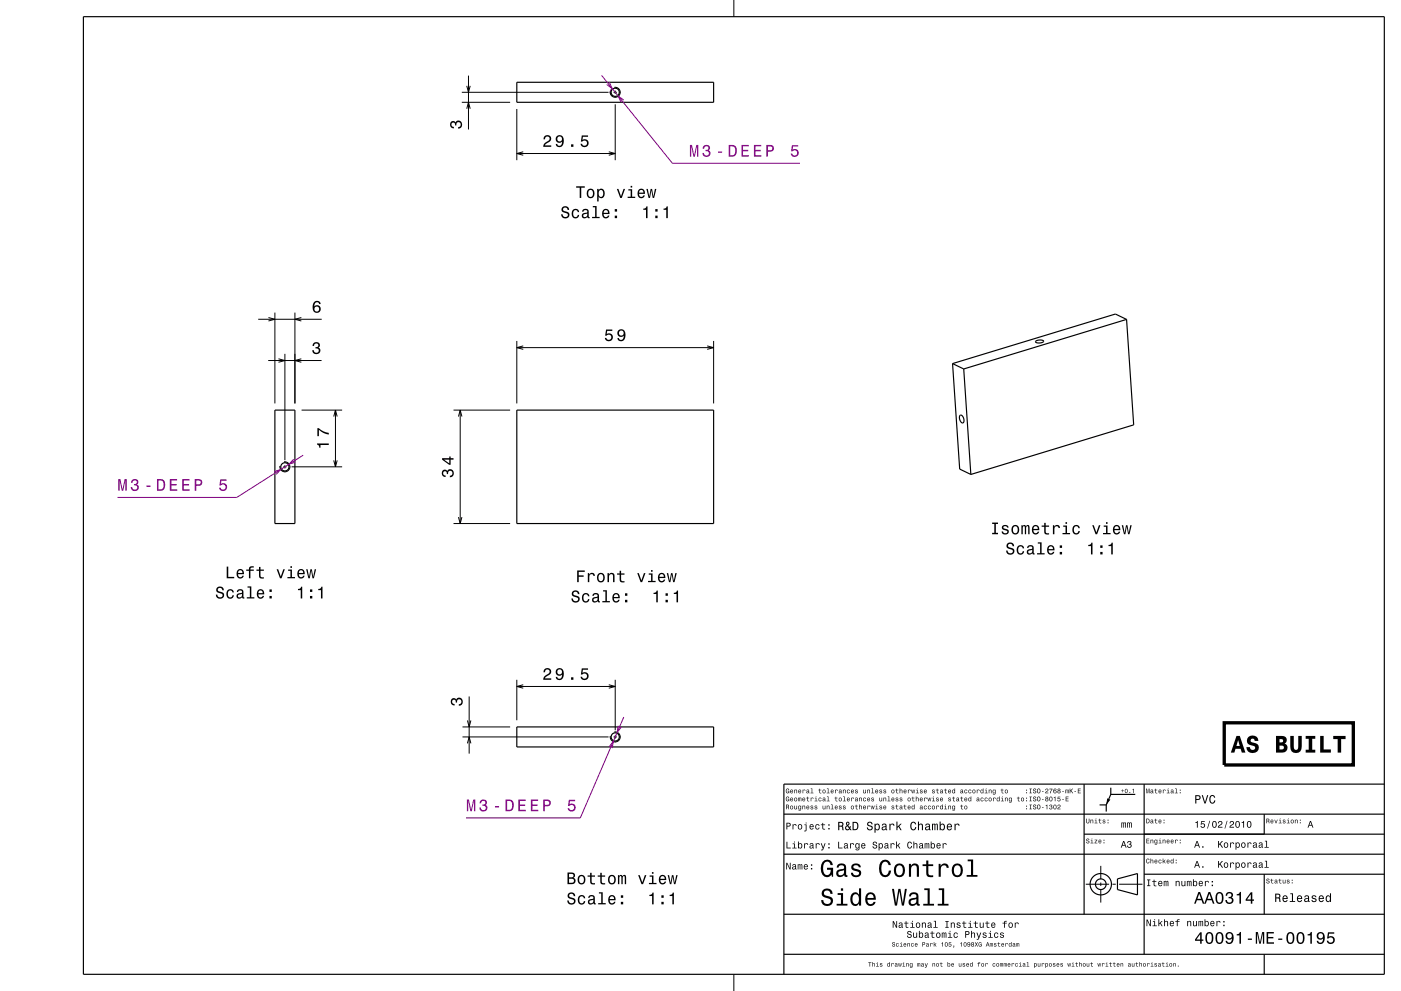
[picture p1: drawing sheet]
<svg xmlns="http://www.w3.org/2000/svg" width="420mm" height="297mm" viewBox="0 0 420 297" stroke-linecap="round" stroke-linejoin="round" font-family="sans-serif">
<g fill="none" stroke="#000" stroke-width=".3">
<path d="M220 0v5M138.4 30.7h14.5M138.4 27.7h44M154.9 32.7v15.3M182.8 27.7h.1M183.9 27.7h1M184.2 26.2a1.5 1.5 0 0 1 1.7 1.4 1.5 1.5 0 0 1-1.6 1.6 1.5 1.5 0 0 1-1.3-1.8M184.4 26.1v.1M184.4 27.2v1M184.4 29.2v.1M184.4 31.3v16.7M185.9 27.7h.1"/>
<path d="M77.4 95.7h19M80.5 95.2l1.9 .5-1.9 .5M82.4 93.7v27.2M88.4 93.7v27.2M90.3 95.2l-1.9 .5 1.9 .5M80.4 108h16M83.5 107.5l1.9 .5-1.9 .6M85.4 106v31.9M90.3 107.5l-1.9 .5 1.9 .6M154.9 102.2v18.7M154.9 104.2h59M156.9 103.7l-2 .5 2 .5"/>
<path d="M212 103.7l1.9 .5-1.9 .5M213.9 102.2v18.7M83.8 139.9h.1M84.9 139.9h1M85.1 138.4a1.5 1.5 0 0 1 1.8 1.4 1.5 1.5 0 0 1-1.6 1.6 1.5 1.5 0 0 1-1.4-1.8M85.4 138.3v.1M85.4 139.4v1M86.9 139.9h.1M87.4 139.9h15.2M90.4 122.9h12.2M100 124.8l.6-1.9 .5 1.9M100 138l.6 1.9 .5-1.9"/>
<path d="M100.6 122.9v17M136 122.9h16.9M137.4 124.8l.6-1.9 .5 1.9M138 122.9v34M85.4 141.4v.1M136 156.9h16.9M137.4 155l.6 1.9 .5-1.9M138.6 217.9h14.3M154.9 203.7v12.2M184.2 219.4a1.5 1.5 0 0 1 1.7 1.4 1.5 1.5 0 0 1-1.6 1.6 1.5 1.5 0 0 1-1.3-1.8M184.4 203.7v15.2M184.4 219.3v.1"/>
<path d="M138.6 220.9h43.8M182.8 220.9h.1M183.9 220.9h1M184.4 220.4v1M184.4 222.4v.1M185.9 220.9h.1M330 259.5v4M325.5 265h7M330 264.5v1M330 266.5v4M333.5 265h1M335.5 265h7"/>
<path d="M220 292v5"/>
</g>
<path d="M183.5 26.5a1.49 1.49 0 0 0-.4 1.8" fill="none" stroke="#800080" stroke-width=".3"/>
<g fill="none" stroke="#000" stroke-width=".35">
<path d="M25 5h390v287h-390zM154.9 24.7h59v6h-59zM337.7 95.7l-3.3-1.6-48.8 14.9M337.7 95.7l2.2 31.6-48.9 14.9M337.7 95.7l-48.8 14.9M285.6 109l3.3 1.6M285.6 109l2.1 31.6 3.3 1.6M288.9 110.6l2.1 31.6M310.4 102.4v.1M310.5 102.3a1.7 1.7 0 0 1 2.3 .1l-.5 .3-1 .1a.58 .58 0 0 1-.8-.5zM82.4 122.9h6v34h-6zM154.9 122.9h59v34h-59z"/>
<path d="M287.8 124.5a1.38 1.38 0 0 1 .8 2.3 1.68 1.68 0 0 1-.8-2.3zM154.9 217.9h59v6h-59zM325 235v39M333 236.1v2M340.3 238.1h-7.3l-1.4 3.1M343 235v51M415 235h-180v57M235 256h180M235 244h180M325 250h90M329.6 241.2h2M331.6 241.2v2"/>
<path d="M379 244v6M235 274h180M335 263.4l6-1.6v6.4l-6-1.6zM343 262h72M379 262v12M235 286h180M379 286v6"/>
<circle cx="184.4" cy="27.7" r="1.23"/>
<circle cx="85.4" cy="139.9" r="1.23"/>
<circle cx="184.4" cy="220.9" r="1.23"/>
<circle cx="330" cy="265" r="3.2"/>
<circle cx="330" cy="265" r="1.6"/>
</g>
<g fill="#000">
<path d="M94.3 90.4a2.39 2.39 0 0 0 .1 3.3 1.16 1.16 0 0 0 1.6-.4 1.16 1.16 0 0 0-.2-1.5 1.16 1.16 0 0 0-1.6 0 1.02 1.02 0 0 1 .8-1.2l.5 .1 .2 .4h.4a1.12 1.12 0 0 0-.7-.9 1.12 1.12 0 0 0-1.1 .2zM94.2 92.6a.75 .75 0 0 1 1.5 0 .75 .75 0 0 1-1.5 0z" fill-rule="evenodd"/>
<path d="M94 102.8a1.01 1.01 0 0 1 1.5-.2 1.01 1.01 0 0 1 0 1.6 1.12 1.12 0 0 1 .4 1.5 1.12 1.12 0 0 1-1.6 .4l-.6-.6-.1-.6h.5a.72 .72 0 0 0 .6 .9 .72 .72 0 0 0 .8-.8 .72 .72 0 0 0-.9-.6v-.4a.62 .62 0 0 0 .8-.4 .62 .62 0 0 0-.5-.8 .62 .62 0 0 0-.7 .6l-.1 .3h-.4z" fill-rule="evenodd"/>
<path d="M181.7 98.8l-.3 1.8h.4a.8 .8 0 0 1 1.3-.2 .8 .8 0 0 1-.1 1.2 .8 .8 0 0 1-1.2-.3h-.5a1.21 1.21 0 0 0 1.5 1 1.21 1.21 0 0 0 .8-1.6 1.21 1.21 0 0 0-1.7-.6l.1-.9h1.6v-.4zM185.4 99a1.15 1.15 0 0 0-.1 1.7 1.15 1.15 0 0 0 1.7-.1 1.03 1.03 0 0 1-.8 1.3l-.5-.2-.1-.4h-.5a1.23 1.23 0 0 0 1.5 .9 1.23 1.23 0 0 0 .9-1.4 1.41 1.41 0 0 0-.4-1.8 1.41 1.41 0 0 0-1.7 0zM185.6 99.8a.74 .74 0 0 1 1.4 0 .74 .74 0 0 1-1.4 0z" fill-rule="evenodd"/>
<path d="M95 132.9v.3a.78 .78 0 0 1 .7 1h.4v-.8h2.5v-.5zM95.1 128.3v2.4h.5v-1.9a5.2 5.2 0 0 0 3 1.4v-.5a5.3 5.3 0 0 1-3-1.4z" fill-rule="evenodd"/>
<path d="M132.7 141a1.17 1.17 0 0 0-.2 1.3 1.17 1.17 0 0 0 1.1 .7v-.5a.62 .62 0 0 1-.8-.3 .62 .62 0 0 1 .3-.8 .62 .62 0 0 1 .8 .2v.5h.4a.72 .72 0 0 1 .5-1 .72 .72 0 0 1 .9 .5 .72 .72 0 0 1-.5 .9l-.3 .1v.4a1.18 1.18 0 0 0 1.2-1.5 1.18 1.18 0 0 0-1.9-.6l-.1 .3a.86 .86 0 0 0-1.4-.2zM132.5 137.3v.5l2.1 1.5h.5v-1.5h.9v-.5h-.9v-.5h-.4v.5zM133.1 137.8h1.6v1.1z" fill-rule="evenodd"/>
<path d="M171.7 177.2a1.09 1.09 0 0 0-.2 1.3 1.09 1.09 0 0 0 1.3 .5 .64 .64 0 0 1 .4 .9 .64 .64 0 0 1-1 .2l-.5-.7h-.4a1.21 1.21 0 0 0 1.5 1.2 1.21 1.21 0 0 0 .7-1.8l-.8-.3a.71 .71 0 0 1-.8-.6 .7 .7 0 0 1 .7-.6 .7 .7 0 0 1 .6 .8h.5a1.19 1.19 0 0 0-.7-1.1 1.19 1.19 0 0 0-1.3 .2zM174.8 178.1a1.45 1.45 0 0 0-.3 1.7 1.45 1.45 0 0 0 1.5 .7l.6-.5 .1-.5h-.4l-.4 .7a1.02 1.02 0 0 1-1-1 1.02 1.02 0 0 1 1-1.1l.4 .6h.4a1.09 1.09 0 0 0-.8-1 1.09 1.09 0 0 0-1.1 .4zM177.9 177.9l-.3 .7h.4a.55 .55 0 0 1 .7-.5 .55 .55 0 0 1 .3 .7l-.2 .1a.91 .91 0 0 0-1.3 .5 .91 .91 0 0 0 .8 1.2l.9-.4 .1 .3h.5v-.3l-.2-.1v-1.6a1.02 1.02 0 0 0-1.7-.6zM178 179.5l1.1-.4a.77 .77 0 0 1-.2 .9 .77 .77 0 0 1-.9 .1zM180.8 176.9v.4h.7v2.8h-.9v.4h2.2v-.4h-.9v-3.2zM183.9 178.1a1.45 1.45 0 0 0-.3 1.6 1.45 1.45 0 0 0 1.5 .8l.7-.8h-.5l-.6 .5a.76 .76 0 0 1-.7-.9h1.8a1.17 1.17 0 0 0-.5-1.4 1.17 1.17 0 0 0-1.4 .2zM184.2 178.3l.2-.1a.67 .67 0 0 1 .7 .1 .67 .67 0 0 1 .2 .6h-1.3zM187.4 179.8v.7h.7v-.7zM187.4 177.8v.8h.7v-.8z" fill-rule="evenodd"/>
<path d="M173 171v3.5h.5v-1.6h1.5v-.5h-1.5v-1h1.8v-.4zM176.2 171.8v2.7h.5v-1.6a.66 .66 0 0 1 .3-.8 .66 .66 0 0 1 .9 .3v.2h.4a.89 .89 0 0 0-.7-.9 .89 .89 0 0 0-1 .5v-.4zM179.3 172a1.45 1.45 0 0 0-.2 1.8 1.45 1.45 0 0 0 1.5 .7 1.45 1.45 0 0 0 .7-1.8 1.45 1.45 0 0 0-1.7-.9zM179.6 172.3a.67 .67 0 0 1 .7-.2 .67 .67 0 0 1 .5 .6 .93 .93 0 0 1 0 1 .93 .93 0 0 1-1 .4 1.37 1.37 0 0 1-.2-1.8zM182.1 171.8v2.7h.5v-1.6a.63 .63 0 0 1 .4-.8 .63 .63 0 0 1 .8 .4v2h.4v-1.8a.89 .89 0 0 0-.6-1 .89 .89 0 0 0-1.1 .5v-.4zM185.8 171.1v.8h-.8v.3h.8v1.8a1.05 1.05 0 0 0 1.4 .5v-.3a.69 .69 0 0 1-1-.4v-1.6h1v-.3h-1v-.8zM191 171.8l1 2.7h.5l1-2.7h-.5l-.7 2.1-.8-2.1zM194.5 171.9v.3h.7v1.9h-.9v.4h2.2v-.4h-.9v-2.2zM195.2 170.8v.6h.4v-.6zM197.5 172a1.45 1.45 0 0 0-.2 1.7 1.45 1.45 0 0 0 1.4 .8l.7-.8h-.4l-.6 .5a.76 .76 0 0 1-.7-1h1.8a1.16 1.16 0 0 0-.5-1.3 1.16 1.16 0 0 0-1.5 .1zM197.9 172.3l.2-.2a.67 .67 0 0 1 .7 .1 .67 .67 0 0 1 .2 .7h-1.3zM199.9 171.8l.7 2.7h.4l.4-2.3 .4 2.3h.4l.7-2.7h-.5l-.4 2.3-.4-2.3h-.4l-.4 2.3-.5-2.3z" fill-rule="evenodd"/>
<path d="M195.9 177.7v.3h.8v2.5h.5v-3.5h-.3a.77 .77 0 0 1-1 .7zM199.5 179.8v.7h.7v-.7zM199.5 177.8v.8h.7v-.8zM202 177.7v.3h.8v2.5h.5v-3.5h-.4a.77 .77 0 0 1-.9 .7z" fill-rule="evenodd"/>
<path d="M235.7 236.5a.67 .67 0 0 0-.2 .9 .67 .67 0 0 0 .9 .3h.2v-.7h-.5v.2h.3l-.2 .4a.49 .49 0 0 1-.5-.6 .49 .49 0 0 1 .7-.4l.2 .2-.3-.5zM237 236.8a.54 .54 0 0 0-.1 .8 .54 .54 0 0 0 .8 0l.1-.2a.37 .37 0 0 1-.5 .2 .37 .37 0 0 1-.2-.3l.7-.1-.3-.5zM237.1 236.9l.3-.1 .2 .3h-.5zM238.1 236.7v1h.2v-.6a.25 .25 0 0 1 .2-.3 .25 .25 0 0 1 .3 .3v.6h.2v-.7a.36 .36 0 0 0-.3-.4 .36 .36 0 0 0-.4 .2zM239.4 236.8a.53 .53 0 0 0-.1 .8 .53 .53 0 0 0 .8 0l.1-.2a.37 .37 0 0 1-.4 .2 .37 .37 0 0 1-.3-.3l.7-.1-.3-.5zM239.6 236.9l.3-.1 .1 .3h-.5zM240.6 236.7v1h.2l.1-.8 .6 .1a.36 .36 0 0 0-.3-.4 .36 .36 0 0 0-.4 .2zM241.9 236.7l-.1 .3 .5-.2 .1 .3a.39 .39 0 0 0-.6 .1 .39 .39 0 0 0 .3 .6l.3-.2 .3 .1-.1-.8-.3-.3zM241.9 237.4a.25 .25 0 0 1 .5 0 .25 .25 0 0 1-.5 0zM243 236.3l.3 .1v1.2l-.3 .1h.9l-.4-.1v-1.3zM245.6 236.4v.3l-.3 .1h.3l.1 .9 .5 .1-.4-.4v-.6l.4-.1h-.4v-.3zM246.6 237.2a.53 .53 0 0 0 1 0 .53 .53 0 0 0-1 0zM246.8 236.9l.1-.1a.37 .37 0 0 1 .4 .4 .37 .37 0 0 1-.5 .3zM247.9 236.3l.3 .1v1.2l-.4 .1h.9l-.3-.1v-1.3zM249.1 236.8a.53 .53 0 0 0 0 .8 .53 .53 0 0 0 .7 0l.1-.2a.37 .37 0 0 1-.4 .2 .37 .37 0 0 1-.3-.3l.7-.1-.2-.5zM249.3 236.9l.3-.1 .1 .3h-.5zM250.3 236.7v1h.2l.1-.8 .6 .1a.36 .36 0 0 0-.3-.4 .36 .36 0 0 0-.4 .2zM251.6 236.7l-.1 .3 .5-.2 .1 .3a.39 .39 0 0 0-.6 .1 .39 .39 0 0 0 .3 .6l.3-.2 .3 .1-.1-.8-.2-.3zM251.6 237.4a.25 .25 0 0 1 .5 0 .25 .25 0 0 1-.5 0zM252.7 236.7v1h.2v-.6a.25 .25 0 0 1 .2-.3 .25 .25 0 0 1 .3 .3v.6h.1v-.7a.36 .36 0 0 0-.2-.4 .36 .36 0 0 0-.4 .2zM254 236.8a.53 .53 0 0 0-.1 .8 .53 .53 0 0 0 .8-.1l-.1-.1a.3 .3 0 0 1-.4 0 .3 .3 0 0 1-.1-.4 .3 .3 0 0 1 .5 0h.2l-.3-.3zM255.2 236.8a.53 .53 0 0 0-.1 .8 .53 .53 0 0 0 .8 0l.1-.2a.37 .37 0 0 1-.4 .2 .37 .37 0 0 1-.3-.3l.7-.1-.3-.5zM255.4 236.9l.3-.1 .1 .3h-.5zM256.4 236.7v.4l.6 .3-.2 .2-.5-.2a.39 .39 0 0 0 .6 .4 .39 .39 0 0 0 .1-.6l-.5-.3 .2-.1 .5 .1-.2-.2zM258.8 236.7v.7a.35 .35 0 0 0 .2 .4 .35 .35 0 0 0 .4-.2l.2 .1v-1h-.2v.7l-.3 .2-.2-.1v-.8zM260 236.7v1h.2v-.6a.25 .25 0 0 1 .2-.3 .25 .25 0 0 1 .2 .3v.6h.2v-.7a.35 .35 0 0 0-.2-.4 .35 .35 0 0 0-.5 .2zM261.3 236.3l.2 .1v1.2l-.3 .1h.9l-.4-.1v-1.3zM262.5 236.8a.54 .54 0 0 0-.1 .8 .54 .54 0 0 0 .8 0l.1-.2a.37 .37 0 0 1-.5 .2 .37 .37 0 0 1-.2-.3l.7-.1-.3-.5zM262.6 236.9l.3-.1 .2 .3h-.5zM263.7 236.7v.4l.6 .3-.3 .2-.4-.2a.39 .39 0 0 0 .5 .4 .39 .39 0 0 0 .2-.6l-.5-.3 .2-.1 .4 .1-.1-.2zM265 236.7l-.1 .4 .6 .3-.2 .2-.5-.2a.39 .39 0 0 0 .6 .4 .39 .39 0 0 0 .1-.6l-.5-.3 .2-.1 .5 .1-.2-.2zM267.2 237.2a.55 .55 0 0 0 1.1 0 .55 .55 0 0 0-1.1 0zM267.5 236.9l.1-.1a.37 .37 0 0 1 .4 .4 .37 .37 0 0 1-.5 .3zM268.7 236.4v.3l-.3 .1h.3l.1 .9 .5 .1-.4-.4v-.6l.4-.1h-.4v-.3zM269.7 236.3v1.4h.2v-.6a.25 .25 0 0 1 .2-.3 .25 .25 0 0 1 .3 .3v.6h.1v-.7a.35 .35 0 0 0-.2-.4 .35 .35 0 0 0-.4 .2v-.5zM271 236.8a.53 .53 0 0 0-.1 .8 .53 .53 0 0 0 .8 0l.1-.2a.37 .37 0 0 1-.5 .2 .37 .37 0 0 1-.2-.3l.7-.1-.3-.5zM271.1 236.9l.3-.1 .2 .3h-.5zM272.2 236.7v1h.2v-.8l.6 .1a.36 .36 0 0 0-.2-.4 .36 .36 0 0 0-.4 .2zM273.2 236.7l.2 1h.2l.2-.9 .1 .9h.2l.3-1h-.2l-.2 .9-.2-.9h-.1l-.2 .9-.2-.9zM274.6 236.7l.3 .1v.8l-.3 .1h.9l-.4-.1v-.9zM274.9 236.3l.2 .2zM275.9 236.7v.4l.5 .3-.2 .2-.4-.2a.39 .39 0 0 0 .5 .4 .39 .39 0 0 0 .1-.6l-.4-.3 .2-.1 .4 .1-.1-.2zM277.1 236.8a.54 .54 0 0 0-.1 .8 .54 .54 0 0 0 .8 0v-.2a.37 .37 0 0 1-.4 .2 .37 .37 0 0 1-.3-.3l.7-.1-.2-.5zM277.2 236.9l.3-.1 .2 .3h-.6zM279.5 236.7v.4l.6 .3-.3 .2-.4-.2a.39 .39 0 0 0 .5 .4 .39 .39 0 0 0 .2-.6l-.5-.3 .2-.1 .4 .1-.1-.2zM280.9 236.4v.3l-.3 .1h.3v.9l.5 .1-.4-.4v-.6l.4-.1h-.4v-.3zM282 236.7l-.2 .3 .5-.2 .1 .3a.39 .39 0 0 0-.6 .1 .39 .39 0 0 0 .3 .6l.6-.2-.2-.9zM282 237.4a.25 .25 0 0 1 .5 0 .25 .25 0 0 1-.5 0zM283.3 236.4v.3l-.3 .1h.3l.1 .9 .5 .1-.4-.4v-.6l.4-.1h-.4v-.3zM284.4 236.8a.53 .53 0 0 0-.1 .8 .53 .53 0 0 0 .8 0v-.2a.37 .37 0 0 1-.4 .2 .37 .37 0 0 1-.3-.3l.7-.1-.2-.5zM284.5 236.9l.3-.1 .1 .3h-.5zM285.5 236.8a.51 .51 0 0 0-.1 .7 .51 .51 0 0 0 .7 .1l.2 .1v-1.4h-.2v.5l-.3-.2zM285.7 236.9l.1-.1a.36 .36 0 0 1 .3 .4 .36 .36 0 0 1-.4 .3zM288 236.7l-.1 .3 .5-.2 .1 .3a.39 .39 0 0 0-.6 .1 .39 .39 0 0 0 .3 .6l.6-.2-.2-.9zM288.1 237.4a.24 .24 0 0 1 .4 0 .24 .24 0 0 1-.4 0zM289.2 236.8a.53 .53 0 0 0-.1 .8 .53 .53 0 0 0 .9-.1l-.2-.1a.3 .3 0 0 1-.4 0 .3 .3 0 0 1 0-.4 .3 .3 0 0 1 .4 0h.2l-.3-.3zM290.4 236.8a.53 .53 0 0 0 0 .8 .53 .53 0 0 0 .8-.1l-.2-.1a.3 .3 0 0 1-.4 0 .3 .3 0 0 1 0-.4 .3 .3 0 0 1 .4 0h.2l-.3-.3zM291.5 237.2a.55 .55 0 0 0 1.1 0 .55 .55 0 0 0-1.1 0zM291.8 236.9v-.1a.37 .37 0 0 1 .5 .4 .37 .37 0 0 1-.5 .3zM292.8 236.7v1h.2l.1-.8 .6 .1a.36 .36 0 0 0-.3-.4 .36 .36 0 0 0-.4 .2zM294 236.8a.51 .51 0 0 0-.1 .7 .51 .51 0 0 0 .7 .1l.2 .1v-1.4h-.1v.5l-.4-.2zM294.2 236.9l.1-.1a.36 .36 0 0 1 .3 .4 .36 .36 0 0 1-.4 .3zM295.3 236.7l.3 .1v.8l-.4 .1h.9l-.4-.1v-.9zM295.6 236.3l.1 .2zM296.4 236.7v1h.2v-.6a.25 .25 0 0 1 .2-.3 .25 .25 0 0 1 .3 .3v.6h.2v-.7a.35 .35 0 0 0-.3-.4 .35 .35 0 0 0-.4 .2zM297.7 236.8a.51 .51 0 0 0-.1 .7 .51 .51 0 0 0 .7 .1 .38 .38 0 0 1-.2 .4 .38 .38 0 0 1-.5-.2 .44 .44 0 0 0 .5 .4 .44 .44 0 0 0 .4-.5v-1zM297.8 236.9l.1-.1a.36 .36 0 0 1 .4 .4 .36 .36 0 0 1-.5 .3zM300.3 236.4v.3l-.3 .1h.3l.1 .9 .5 .1-.4-.4v-.6l.4-.1h-.4v-.3zM301.2 237.2a.55 .55 0 0 0 1.1 0 .55 .55 0 0 0-1.1 0zM301.5 236.9l.1-.1a.37 .37 0 0 1 .4 .4 .37 .37 0 0 1-.5 .3zM307.6 237.4v.3h.3v-.3zM307.6 236.7v.3h.3v-.3zM308.6 236.3l.3 .2v1.1l-.3 .1h.7l-.2-.1v-1.1l.2-.2zM309.8 236.4a.56 .56 0 0 0 .1 .7 .56 .56 0 0 0 .6 .2 .31 .31 0 0 1-.3 .3 .31 .31 0 0 1-.3-.3h-.2a.5 .5 0 0 0 .5 .5 .5 .5 0 0 0 .5-.6 .5 .5 0 0 0-.7-.3 .26 .26 0 0 1 .2-.4 .26 .26 0 0 1 .3 .3l.1-.2-.2-.3zM311 236.5a.66 .66 0 0 0-.1 .9 .66 .66 0 0 0 .9 .2 .66 .66 0 0 0 .1-.9 .66 .66 0 0 0-.9-.2zM311.3 236.5a.54 .54 0 0 1 .4 .5 .54 .54 0 0 1-.4 .6l-.2-.6zM312.4 237.1v.2h.5v-.2zM313.5 236.5l-.1 .3h.2a.3 .3 0 0 1 .3-.3 .3 .3 0 0 1 .3 .4 .3 .3 0 0 1-.4 .2l-.5 .6h1v-.1h-.8l.2-.2a.52 .52 0 0 0 .6-.5 .52 .52 0 0 0-.7-.5zM314.6 236.4v.2h.7l-.5 .8v.3h.2l.5-1.3zM316 236.4a.64 .64 0 0 0-.2 1 .64 .64 0 0 0 .9 .1l-.1-.5h-.6v-.2a.41 .41 0 0 1 .4-.3 .41 .41 0 0 1 .3 .2l-.2-.3zM316 237.3a.3 .3 0 0 1 .6 0 .3 .3 0 0 1-.6 0zM317.2 236.4v.6a.44 .44 0 0 0-.1 .6 .44 .44 0 0 0 .7 0 .44 .44 0 0 0-.1-.6 .4 .4 0 0 0 .1-.6 .4 .4 0 0 0-.6 0zM317.2 237.4a.3 .3 0 0 1 .6 0 .3 .3 0 0 1-.6 0zM317.2 236.7a.25 .25 0 0 1 .5 0 .25 .25 0 0 1-.5 0zM318.4 237.1v.2h.5v-.2zM319.4 236.7v1h.2l.1-.9 .1 .9 .3-.9 .1 .9h.2l-.1-1.1zM320.7 236.3v1.4h.2l.1-.6 .5 .6h.2l-.5-.8 .5-.6h-.2l-.6 .7v-.7zM322.1 237.1v.2h.5v-.2zM323.1 236.3v1.4h.9v-.1h-.7v-.5h.6v-.2h-.6v-.4h.7v-.2z" fill-rule="evenodd"/>
<path d="M235.7 238.9a.67 .67 0 0 0-.2 .9 .67 .67 0 0 0 .9 .3h.2v-.7h-.5l.3 .2-.2 .4a.49 .49 0 0 1-.5-.6 .49 .49 0 0 1 .7-.4l.2 .2-.3-.5zM237 239.2a.54 .54 0 0 0-.1 .8 .54 .54 0 0 0 .8 0l.1-.2a.37 .37 0 0 1-.5 .2 .37 .37 0 0 1-.2-.3l.7-.1-.3-.5zM237.1 239.3l.3-.1 .2 .3h-.5zM238.1 239.6a.53 .53 0 0 0 1 0 .53 .53 0 0 0-1 0zM238.3 239.3a.33 .33 0 0 1 .5 .1 .33 .33 0 0 1-.1 .4 .33 .33 0 0 1-.4 0zM239.3 239.1v1h.1l.2-.9 .1 .9 .3-.9 .1 .9h.1l-.1-1.1zM240.6 239.2a.53 .53 0 0 0 0 .8 .53 .53 0 0 0 .7 0l.1-.2a.37 .37 0 0 1-.4 .2 .37 .37 0 0 1-.3-.3l.7-.1-.2-.5zM240.8 239.3l.3-.1 .1 .3h-.5zM242 238.8v.3l-.3 .1h.3l.1 .9 .5 .1-.4-.4v-.6l.4-.1h-.4v-.3zM243 239.1v1h.2l.1-.8 .6 .1a.36 .36 0 0 0-.3-.4 .36 .36 0 0 0-.4 .2zM244.3 239.1l.3 .1v.8l-.4 .1h.9l-.4-.1v-.9zM244.6 238.7l.1 .2zM245.5 239.2a.53 .53 0 0 0-.1 .8 .53 .53 0 0 0 .8-.1l-.1-.1a.3 .3 0 0 1-.4 0 .3 .3 0 0 1-.1-.4 .3 .3 0 0 1 .5 0h.2l-.3-.3zM246.7 239.1l-.1 .3 .5-.2 .1 .3a.39 .39 0 0 0-.6 .1 .39 .39 0 0 0 .3 .6l.4-.2 .2 .1-.1-.8-.2-.3zM246.8 239.8a.24 .24 0 0 1 .4 0 .24 .24 0 0 1-.4 0zM247.9 238.7l.3 .1v1.2l-.4 .1h.9l-.3-.1v-1.3zM250.5 238.8v.3l-.3 .1h.3l.1 .9 .5 .1-.4-.4v-.6l.4-.1h-.4v-.3zM251.4 239.6a.55 .55 0 0 0 1.1 0 .55 .55 0 0 0-1.1 0zM251.7 239.3l.1-.1a.37 .37 0 0 1 .4 .4 .37 .37 0 0 1-.5 .3zM252.8 238.7l.2 .1v1.2l-.3 .1h.9l-.4-.1v-1.3zM254 239.2a.53 .53 0 0 0-.1 .8 .53 .53 0 0 0 .8 0l.1-.2a.37 .37 0 0 1-.5 .2 .37 .37 0 0 1-.2-.3l.7-.1-.3-.5zM254.1 239.3l.3-.1 .2 .3h-.5zM255.2 239.1v1h.2v-.8l.6 .1a.36 .36 0 0 0-.2-.4 .36 .36 0 0 0-.5 .2zM256.4 239.1l-.1 .3 .5-.2 .1 .3a.39 .39 0 0 0-.6 .1 .39 .39 0 0 0 .3 .6l.4-.2 .2 .1-.1-.8-.2-.3zM256.5 239.8a.25 .25 0 0 1 .5 0 .25 .25 0 0 1-.5 0zM257.5 239.1v1h.2v-.7l.3-.2 .2 .9h.2v-.7a.36 .36 0 0 0-.3-.4 .36 .36 0 0 0-.4 .2zM258.9 239.2a.53 .53 0 0 0-.1 .8 .53 .53 0 0 0 .8-.1l-.1-.1a.3 .3 0 0 1-.5 0 .3 .3 0 0 1 0-.4 .3 .3 0 0 1 .5 0h.1l-.2-.3zM260.1 239.2a.53 .53 0 0 0-.1 .8 .53 .53 0 0 0 .8 0v-.2a.37 .37 0 0 1-.4 .2 .37 .37 0 0 1-.3-.3l.7-.1-.2-.5zM260.2 239.3l.3-.1 .2 .3h-.6zM261.3 239.1v.4l.6 .3-.3 .2-.4-.2a.39 .39 0 0 0 .5 .4 .39 .39 0 0 0 .2-.6l-.5-.3 .2-.1 .4 .1-.1-.2zM263.6 239.1v.7a.35 .35 0 0 0 .3 .4 .35 .35 0 0 0 .4-.2l.2 .1v-1h-.2v.7l-.3 .2-.2-.1v-.8zM264.8 239.1v1h.2v-.7l.3-.2 .2 .9h.2v-.7a.35 .35 0 0 0-.3-.4 .35 .35 0 0 0-.4 .2zM266.1 238.7l.3 .1v1.2l-.4 .1h.9l-.3-.1v-1.3zM267.4 239.2a.54 .54 0 0 0-.1 .8 .54 .54 0 0 0 .8 0v-.2a.37 .37 0 0 1-.4 .2 .37 .37 0 0 1-.3-.3l.7-.1-.2-.5zM267.5 239.3l.3-.1 .1 .3h-.5zM268.6 239.1v.4l.6 .3-.3 .2-.4-.2a.39 .39 0 0 0 .5 .4 .39 .39 0 0 0 .1-.6l-.4-.3 .2-.1 .4 .1-.1-.2zM269.8 239.1v.4l.6 .3-.3 .2-.4-.2a.39 .39 0 0 0 .5 .4 .39 .39 0 0 0 .2-.6l-.5-.3 .2-.1 .4 .1-.1-.2zM272.1 239.6a.53 .53 0 0 0 1 0 .53 .53 0 0 0-1 0zM272.3 239.3l.1-.1a.37 .37 0 0 1 .4 .4 .37 .37 0 0 1-.5 .3zM273.6 238.8v.3l-.3 .1h.3v.9l.6 .1-.4-.4v-.6l.4-.1h-.4v-.3zM274.5 238.7v1.4h.2v-.7l.3-.2 .2 .9h.2v-.7a.35 .35 0 0 0-.2-.4 .35 .35 0 0 0-.5 .2v-.5zM275.9 239.2a.53 .53 0 0 0-.1 .8 .53 .53 0 0 0 .8 0v-.2a.37 .37 0 0 1-.4 .2 .37 .37 0 0 1-.3-.3l.7-.1-.2-.5zM276 239.3l.3-.1 .1 .3h-.5zM277 239.1v1h.2l.1-.8 .6 .1a.36 .36 0 0 0-.3-.4 .36 .36 0 0 0-.4 .2zM278 239.1l.3 1h.2l.1-.9 .2 .9h.1l.3-1h-.2l-.1 .9-.2-.9h-.2l-.1 .9-.2-.9zM279.5 239.1l.3 .1v.8l-.4 .1h.9l-.3-.1v-.9zM279.8 238.7l.2 .2zM280.7 239.1v.4l.6 .3-.2 .2-.5-.2a.39 .39 0 0 0 .5 .4 .39 .39 0 0 0 .2-.6l-.5-.3 .2-.1 .4 .1-.1-.2zM281.9 239.2a.54 .54 0 0 0-.1 .8 .54 .54 0 0 0 .8 0l.1-.2a.37 .37 0 0 1-.4 .2 .37 .37 0 0 1-.3-.3l.7-.1-.3-.5zM282.1 239.3l.3-.1 .1 .3h-.5zM284.4 239.1v.4l.5 .3-.2 .2-.4-.2a.39 .39 0 0 0 .5 .4 .39 .39 0 0 0 .1-.6l-.4-.3 .2-.1 .4 .1-.1-.2zM285.7 238.8v.3l-.3 .1h.3l.1 .9 .5 .1-.4-.4v-.6l.4-.1h-.4v-.3zM286.8 239.1l-.1 .3 .5-.2 .1 .3a.39 .39 0 0 0-.6 .1 .39 .39 0 0 0 .3 .6l.6-.2-.2-.9zM286.8 239.8a.25 .25 0 0 1 .5 0 .25 .25 0 0 1-.5 0zM288.1 238.8v.3l-.3 .1h.3l.1 .9 .5 .1-.4-.4v-.6l.4-.1h-.4v-.3zM289.2 239.2a.53 .53 0 0 0-.1 .8 .53 .53 0 0 0 .8 0l.1-.2a.37 .37 0 0 1-.4 .2 .37 .37 0 0 1-.3-.3l.7-.1-.3-.5zM289.4 239.3l.3-.1 .1 .3h-.5zM290.4 239.2a.51 .51 0 0 0-.1 .7 .51 .51 0 0 0 .7 .1l.2 .1v-1.4h-.2v.5l-.3-.2zM290.5 239.3l.1-.1a.36 .36 0 0 1 .4 .4 .36 .36 0 0 1-.5 .3zM292.9 239.1l-.1 .3 .5-.2 .1 .3a.39 .39 0 0 0-.6 .1 .39 .39 0 0 0 .3 .6l.6-.2-.2-.9zM292.9 239.8a.25 .25 0 0 1 .5 0 .25 .25 0 0 1-.5 0zM294.1 239.2a.53 .53 0 0 0-.1 .8 .53 .53 0 0 0 .8-.1l-.1-.1a.3 .3 0 0 1-.5 0 .3 .3 0 0 1 0-.4 .3 .3 0 0 1 .5 0h.1l-.2-.3zM295.3 239.2a.53 .53 0 0 0-.1 .8 .53 .53 0 0 0 .8-.1l-.1-.1a.3 .3 0 0 1-.5 0 .3 .3 0 0 1 0-.4 .3 .3 0 0 1 .5 0h.2l-.3-.3zM296.4 239.6a.53 .53 0 0 0 1 0 .53 .53 0 0 0-1 0zM296.6 239.3l.1-.1a.37 .37 0 0 1 .4 .4 .37 .37 0 0 1-.5 .3zM297.7 239.1v1h.2v-.8l.6 .1a.36 .36 0 0 0-.2-.4 .36 .36 0 0 0-.4 .2zM298.9 239.2a.51 .51 0 0 0-.1 .7 .51 .51 0 0 0 .7 .1l.2 .1v-1.4h-.2v.5l-.3-.2zM299 239.3l.1-.1a.36 .36 0 0 1 .4 .4 .36 .36 0 0 1-.5 .3zM300.1 239.1l.3 .1v.8l-.3 .1h.9l-.4-.1v-.9zM300.4 238.7l.2 .2zM301.3 239.1v1h.1l.1-.7 .2-.2 .2 .9h.2v-.7a.35 .35 0 0 0-.2-.4 .35 .35 0 0 0-.5 .2zM302.5 239.2a.51 .51 0 0 0-.1 .7 .51 .51 0 0 0 .8 .1 .38 .38 0 0 1-.3 .4 .38 .38 0 0 1-.4-.2 .44 .44 0 0 0 .5 .4 .44 .44 0 0 0 .3-.5v-1l-.1 .1-.4-.2zM302.7 239.3l.1-.1a.36 .36 0 0 1 .4 .4 .36 .36 0 0 1-.5 .3zM305.1 238.8v.3l-.3 .1h.3l.1 .9 .5 .1-.4-.4v-.6l.4-.1h-.4v-.3zM306.1 239.6a.53 .53 0 0 0 1 0 .53 .53 0 0 0-1 0zM306.3 239.3l.1-.1a.37 .37 0 0 1 .4 .4 .37 .37 0 0 1-.5 .3zM307.6 239.8v.3h.3v-.3zM307.6 239.1v.3h.3v-.3zM308.6 238.7l.3 .2v1.1l-.3 .1h.7l-.2-.1v-1.1l.2-.2zM309.8 238.8a.56 .56 0 0 0 .1 .7 .56 .56 0 0 0 .6 .2 .31 .31 0 0 1-.3 .3 .31 .31 0 0 1-.3-.3h-.2a.5 .5 0 0 0 .5 .5 .5 .5 0 0 0 .5-.6 .5 .5 0 0 0-.7-.3 .26 .26 0 0 1 .2-.4 .26 .26 0 0 1 .3 .3l.1-.2-.2-.3zM311 238.9a.66 .66 0 0 0-.1 .9 .66 .66 0 0 0 .9 .2 .66 .66 0 0 0 .1-.9 .66 .66 0 0 0-.9-.2zM311.3 238.9a.54 .54 0 0 1 .4 .5 .54 .54 0 0 1-.4 .6l-.2-.6zM312.4 239.5v.2h.5v-.2zM313.5 238.8l-.1 .4 .2 .2a.44 .44 0 0 0-.1 .6 .44 .44 0 0 0 .7 0 .44 .44 0 0 0-.1-.6 .4 .4 0 0 0 0-.6 .4 .4 0 0 0-.6 0zM313.5 239.8a.3 .3 0 0 1 .6 0 .3 .3 0 0 1-.6 0zM313.6 239.1a.25 .25 0 0 1 .5 0 .25 .25 0 0 1-.5 0zM314.7 238.9l-.1 .9 .2 .3a.65 .65 0 0 0 .8-.7 .65 .65 0 0 0-.9-.5zM314.9 238.9a.54 .54 0 0 1 .4 .6 .54 .54 0 0 1-.4 .5l-.1-.5zM315.9 239l.3 .1v1h.2v-1.4zM317.1 238.8l-.1 .7a.38 .38 0 0 1 .6-.1 .38 .38 0 0 1 0 .6l-.6-.2a.48 .48 0 0 0 .6 .4 .48 .48 0 0 0 .3-.7 .48 .48 0 0 0-.7-.2l.1-.4h.6v-.1zM318.4 239.5v.2h.5v-.2zM319.5 238.7v1.4h.9v-.1h-.7v-.5h.6v-.2h-.6v-.4h.7v-.2z" fill-rule="evenodd"/>
<path d="M331.9 239.3l1 .4-1.3 1.5z" fill-rule="evenodd"/>
<path d="M336.5 236.6v.4l-.4 .1h.4l.1 .4v-.4l.4-.1h-.4zM337.3 236.6l-.1 .7 .2 .4a.58 .58 0 0 0 .7-.7 .58 .58 0 0 0-.8-.4zM337.5 236.6a.48 .48 0 0 1 .4 .4 .48 .48 0 0 1-.4 .5zM338.6 237.4v.3h.2v-.3zM339.5 236.6l.3 .2v.9h.1v-1.3z" fill-rule="evenodd"/>
<path d="M343.6 236.3v1.4h.2v-1.2l.2 1.2h.2l.3-1.2v1.2h.1v-1.4h-.2l-.3 1.3-.2-1.3zM345 236.7l-.1 .3 .5-.2 .1 .3a.39 .39 0 0 0-.6 .1 .39 .39 0 0 0 .3 .6l.6-.2-.2-.9zM345.1 237.4a.24 .24 0 0 1 .4 0 .24 .24 0 0 1-.4 0zM346.4 236.4v.3l-.3 .1h.3v.9l.5 .1-.4-.4v-.6l.4-.1h-.4v-.3zM347.4 236.8a.53 .53 0 0 0-.1 .8 .53 .53 0 0 0 .8 0l.1-.2a.37 .37 0 0 1-.4 .2 .37 .37 0 0 1-.3-.3l.7-.1-.3-.5zM347.6 236.9l.3-.1 .1 .3h-.5zM348.6 236.7v1h.2l.1-.8 .6 .1a.36 .36 0 0 0-.3-.4 .36 .36 0 0 0-.4 .2zM349.8 236.7l.3 .1v.8l-.3 .1h.9l-.4-.1v-.9zM350.1 236.3l.2 .2zM351.1 236.7l-.1 .3 .5-.2 .1 .3a.41 .41 0 0 0-.6 .1 .41 .41 0 0 0 .1 .6l.8-.2-.2-.9zM351.1 237.4a.25 .25 0 0 1 .5 0 .25 .25 0 0 1-.5 0zM352.3 236.3l.2 .1v1.2l-.3 .1h.9l-.4-.1v-1.3zM353.7 237.4v.3h.3v-.3zM353.7 236.7v.3h.3v-.3z" fill-rule="evenodd"/>
<path d="M235.7 241.1v1.4h.1v-.5a.42 .42 0 0 1 .5 .1 .42 .42 0 0 1 .1 .4h.2l-.2-.6a.39 .39 0 0 0 .1-.5 .39 .39 0 0 0-.4-.3zM235.8 241.3h.3a.24 .24 0 0 1 .3 .3 .24 .24 0 0 1-.3 .2h-.3zM236.9 242a.53 .53 0 0 0 1 0 .53 .53 0 0 0-1 0zM237.1 241.7l.1-.1a.37 .37 0 0 1 .4 .4 .37 .37 0 0 1-.5 .3zM238.1 241.5v.7a.36 .36 0 0 0 .3 .4 .36 .36 0 0 0 .4-.2l.2 .1v-1h-.2v.7l-.3 .2-.2-.1v-.8zM239.4 241.6a.51 .51 0 0 0-.1 .7 .51 .51 0 0 0 .7 .1 .38 .38 0 0 1-.2 .4 .38 .38 0 0 1-.5-.2 .44 .44 0 0 0 .5 .4 .44 .44 0 0 0 .4-.5v-1zM239.5 241.7l.1-.1a.36 .36 0 0 1 .4 .4 .36 .36 0 0 1-.5 .3zM240.5 241.5v1h.2v-.7l.3-.2 .2 .1v.8h.2v-.7a.35 .35 0 0 0-.3-.4 .35 .35 0 0 0-.4 .2zM241.9 241.6a.53 .53 0 0 0-.1 .8 .53 .53 0 0 0 .8 0v-.2a.37 .37 0 0 1-.4 .2 .37 .37 0 0 1-.3-.3l.7-.1-.2-.5zM242 241.7l.3-.1 .1 .3h-.5zM243.1 241.5v.4l.6 .3-.3 .2-.4-.2a.39 .39 0 0 0 .5 .4 .39 .39 0 0 0 .1-.6l-.4-.3 .2-.1 .4 .1-.1-.2zM244.3 241.5v.4l.6 .3-.3 .2-.4-.2a.4 .4 0 0 0 .5 .4 .4 .4 0 0 0 .2-.6l-.5-.3 .2-.1 .4 .1-.1-.2zM246.6 241.5v.7a.36 .36 0 0 0 .3 .4 .36 .36 0 0 0 .4-.2l.2 .1v-1h-.2v.7l-.3 .2-.2-.1v-.8zM247.8 241.5v1h.2v-.7l.3-.2 .2 .1v.8h.2v-.7a.36 .36 0 0 0-.3-.4 .36 .36 0 0 0-.4 .2zM249.1 241.1l.3 .1v1.2l-.4 .1h.9l-.3-.1v-1.3zM250.4 241.6a.53 .53 0 0 0-.1 .8 .53 .53 0 0 0 .8 0v-.2a.37 .37 0 0 1-.4 .2 .37 .37 0 0 1-.3-.3l.7-.1-.2-.5zM250.5 241.7l.3-.1 .1 .3h-.5zM251.6 241.5v.4l.6 .3-.3 .2-.4-.2a.4 .4 0 0 0 .5 .4 .4 .4 0 0 0 .1-.6l-.4-.3 .2-.1 .4 .1-.1-.2zM252.8 241.5v.4l.6 .3-.3 .2-.4-.2a.39 .39 0 0 0 .5 .4 .39 .39 0 0 0 .2-.6l-.5-.3 .2-.1 .4 .1-.1-.2zM255.1 242a.53 .53 0 0 0 1 0 .53 .53 0 0 0-1 0zM255.3 241.7l.1-.1a.37 .37 0 0 1 .4 .4 .37 .37 0 0 1-.5 .3zM256.6 241.2v.3l-.3 .1h.3v.9l.6 .1-.4-.4v-.6l.4-.1h-.4v-.3zM257.5 241.1v1.4h.2v-.7l.3-.2 .2 .1v.8h.2v-.7a.35 .35 0 0 0-.3-.4 .35 .35 0 0 0-.4 .2v-.5zM258.9 241.6a.53 .53 0 0 0-.1 .8 .53 .53 0 0 0 .8 0v-.2a.37 .37 0 0 1-.4 .2 .37 .37 0 0 1-.3-.3l.7-.1-.2-.5zM259 241.7l.3-.1 .1 .3h-.5zM260 241.5v1h.2l.1-.8 .6 .1a.36 .36 0 0 0-.3-.4 .36 .36 0 0 0-.4 .2zM261 241.5l.3 1h.1l.2-.9 .2 .9h.1l.3-1h-.2l-.1 .9-.2-.9h-.2l-.1 .9-.2-.9zM262.5 241.5l.3 .1v.8l-.4 .1h.9l-.4-.1v-.9zM262.8 241.1l.2 .2zM263.7 241.5v.4l.6 .3-.3 .2-.4-.2a.4 .4 0 0 0 .5 .4 .4 .4 0 0 0 .2-.6l-.5-.3 .2-.1 .4 .1-.1-.2zM264.9 241.6a.53 .53 0 0 0-.1 .8 .53 .53 0 0 0 .8 0l.1-.2a.37 .37 0 0 1-.4 .2 .37 .37 0 0 1-.3-.3l.7-.1-.3-.5zM265.1 241.7l.3-.1 .1 .3h-.5zM267.4 241.5v.4l.5 .3-.2 .2-.4-.2a.39 .39 0 0 0 .5 .4 .39 .39 0 0 0 .1-.6l-.4-.3 .2-.1 .4 .1-.1-.2zM268.7 241.2v.3l-.3 .1h.3l.1 .9 .5 .1-.4-.4v-.6l.4-.1h-.4v-.3zM269.8 241.5l-.1 .3 .5-.2 .1 .3a.39 .39 0 0 0-.6 .1 .39 .39 0 0 0 .3 .6l.3-.2 .3 .1-.1-.8-.2-.3zM269.8 242.2a.25 .25 0 0 1 .5 0 .25 .25 0 0 1-.5 0zM271.1 241.2v.3l-.3 .1h.3l.1 .9 .5 .1-.4-.4v-.6l.4-.1h-.4v-.3zM272.2 241.6a.53 .53 0 0 0-.1 .8 .53 .53 0 0 0 .8 0l.1-.2a.37 .37 0 0 1-.4 .2 .37 .37 0 0 1-.3-.3l.7-.1-.3-.5zM272.4 241.7l.3-.1 .1 .3h-.5zM273.4 241.6a.55 .55 0 0 0-.2 .6 .55 .55 0 0 0 .7 .3l.1-.1 .2 .1v-1.4h-.2v.5l-.3-.2zM273.5 241.7l.1-.1a.36 .36 0 0 1 .4 .4 .36 .36 0 0 1-.5 .3zM275.9 241.5l-.1 .3 .5-.2 .1 .3a.39 .39 0 0 0-.6 .1 .39 .39 0 0 0 .3 .6l.6-.2-.2-.9zM275.9 242.2a.25 .25 0 0 1 .5 0 .25 .25 0 0 1-.5 0zM277.1 241.6a.53 .53 0 0 0-.1 .8 .53 .53 0 0 0 .8-.1l-.1-.1a.3 .3 0 0 1-.5 0 .3 .3 0 0 1 0-.4 .3 .3 0 0 1 .5 0h.1l-.2-.3zM278.3 241.6a.53 .53 0 0 0-.1 .8 .53 .53 0 0 0 .8-.1l-.1-.1a.3 .3 0 0 1-.5 0 .3 .3 0 0 1 0-.4 .3 .3 0 0 1 .5 0h.2l-.3-.3zM279.4 242a.53 .53 0 0 0 1 0 .53 .53 0 0 0-1 0zM279.6 241.7l.1-.1a.37 .37 0 0 1 .4 .4 .37 .37 0 0 1-.5 .3zM280.7 241.5v1h.2v-.8l.6 .1a.36 .36 0 0 0-.2-.4 .36 .36 0 0 0-.5 .2zM281.9 241.6a.55 .55 0 0 0-.2 .6 .55 .55 0 0 0 .7 .3l.1-.1 .2 .1v-1.4h-.2v.5l-.3-.2zM282 241.7l.1-.1a.36 .36 0 0 1 .4 .4 .36 .36 0 0 1-.5 .3zM283.1 241.5l.3 .1v.8l-.3 .1h.9l-.4-.1v-.9zM283.4 241.1l.2 .2zM284.3 241.5v1h.1l.1-.7 .2-.2 .2 .1v.8h.2v-.7a.36 .36 0 0 0-.2-.4 .36 .36 0 0 0-.5 .2zM285.5 241.6a.51 .51 0 0 0-.1 .7 .51 .51 0 0 0 .8 .1 .38 .38 0 0 1-.3 .4 .38 .38 0 0 1-.4-.2 .44 .44 0 0 0 .5 .4 .44 .44 0 0 0 .3-.5v-1l-.1 .1-.4-.2zM285.7 241.7l.1-.1a.36 .36 0 0 1 .4 .4 .36 .36 0 0 1-.5 .3zM288.1 241.2v.3l-.3 .1h.3l.1 .9 .5 .1-.4-.4v-.6l.4-.1h-.4v-.3zM289.1 242a.53 .53 0 0 0 1 0 .53 .53 0 0 0-1 0zM289.3 241.7l.1-.1a.37 .37 0 0 1 .4 .4 .37 .37 0 0 1-.5 .3zM307.6 242.2v.3h.3v-.3zM307.6 241.5v.3h.3v-.3zM308.6 241.1l.3 .2v1.1l-.3 .1h.7l-.2-.1v-1.1l.2-.2zM309.8 241.2a.56 .56 0 0 0 .1 .7 .56 .56 0 0 0 .6 .2 .31 .31 0 0 1-.3 .3 .31 .31 0 0 1-.3-.3h-.2a.5 .5 0 0 0 .5 .5 .5 .5 0 0 0 .5-.6 .5 .5 0 0 0-.7-.3 .26 .26 0 0 1 .2-.4 .26 .26 0 0 1 .3 .3l.1-.2-.2-.3zM311 241.3a.66 .66 0 0 0-.1 .9 .66 .66 0 0 0 .9 .2 .66 .66 0 0 0 .1-.9 .66 .66 0 0 0-.9-.2zM311.3 241.3a.54 .54 0 0 1 .4 .5 .54 .54 0 0 1-.4 .6l-.2-.6zM312.4 241.9v.2h.5v-.2zM313.5 241.4l.3 .1v1h.2v-1.4zM314.7 241.3l-.1 .3h.1a.25 .25 0 0 1 .2-.3 .25 .25 0 0 1 .3 .1 .25 .25 0 0 1-.1 .3l-.2 .2a.3 .3 0 0 1 .4 .2 .3 .3 0 0 1-.3 .4 .3 .3 0 0 1-.3-.4h-.2a.46 .46 0 0 0 .7 .5 .46 .46 0 0 0 .1-.8 .41 .41 0 0 0 0-.6 .41 .41 0 0 0-.6 .1zM315.9 241.3l-.1 .9 .3 .3a.65 .65 0 0 0 .7-.7 .65 .65 0 0 0-.9-.5zM316.1 241.3a.54 .54 0 0 1 .4 .6 .54 .54 0 0 1-.4 .5l-.1-.5zM317.1 241.3l-.1 .3h.2a.3 .3 0 0 1 .3-.3 .3 .3 0 0 1 .3 .4 .3 .3 0 0 1-.4 .2l-.4 .6h.9v-.1h-.7l.1-.2a.53 .53 0 0 0 .6-.5 .53 .53 0 0 0-.6-.5z" fill-rule="evenodd"/>
<path d="M235.8 246.6v2h.2v-.9a.64 .64 0 0 0 1-.3 .64 .64 0 0 0-.6-.8zM236 246.8h.4a.34 .34 0 0 1 .4 .4 .34 .34 0 0 1-.4 .3h-.4zM237.6 247v1.6h.3l.1-1.3 .4-.1 .4 .3a.51 .51 0 0 0-.4-.5 .51 .51 0 0 0-.6 .3v-.3zM239.3 247.2a.76 .76 0 0 0 0 1.2 .76 .76 0 0 0 1.2-.2v-.4a.68 .68 0 0 0-.3-.7 .68 .68 0 0 0-.9 .1zM239.5 247.4a.5 .5 0 0 1 .7 .4 .5 .5 0 0 1-.7 .5zM241.1 247.1v.2h.4v1.4v.2h-.4v.3l.5-.1 .2-.2v-1.8zM241.5 246.5v.3h.3v-.3zM242.8 247.2a.76 .76 0 0 0-.1 1.1 .76 .76 0 0 0 1.1 0l.1-.2-.7 .3-.3-.5 1-.1a.64 .64 0 0 0-.3-.8 .64 .64 0 0 0-.8 .2zM243 247.3l.5-.1 .2 .5h-.8zM244.6 247.2a.76 .76 0 0 0-.1 1.1 .76 .76 0 0 0 1.1 0l.1-.3h-.3l-.1 .3a.53 .53 0 0 1-.6-.5 .53 .53 0 0 1 .6-.5l.4 .2-.4-.5zM246.5 246.6v.5h-.4v.2h.4l.1 1.2 .8 .1v-.2l-.6-.1v-.3v-.7h.6v-.2h-.6v-.5zM248.3 248.1v.5h.4v-.5zM248.3 247v.5h.4v-.5z" fill-rule="evenodd"/>
<path d="M235.8 252.3v2h1.3v-.3h-1.1v-1.7zM237.6 252.8v.2h.4v1.1h-.5v.2h1.3v-.2h-.5v-1.3zM238 252.2v.3h.3v-.3zM239.2 252.2v2.1h.3v-.3a.53 .53 0 0 0 .6 .3 .53 .53 0 0 0 .4-.5v-.7a.53 .53 0 0 0-.4-.4 .53 .53 0 0 0-.6 .3v-.8zM239.6 253.1l.1-.2a.56 .56 0 0 1 .6 .6 .56 .56 0 0 1-.6 .6l-.2-.3zM241.1 252.7v1.6h.2l.1-1.3 .5-.1 .4 .3a.51 .51 0 0 0-.4-.5 .51 .51 0 0 0-.6 .3v-.3zM242.9 252.8l-.2 .4h.3a.31 .31 0 0 1 .3-.3 .31 .31 0 0 1 .3 .4 .56 .56 0 0 0-.9 .3 .56 .56 0 0 0 .4 .7l.5-.2 .4 .2-.1-1.2-.4-.4zM242.9 253.8a.35 .35 0 0 1 .7 0 .35 .35 0 0 1-.7 0zM244.5 252.7v1.6h.3l.1-1.3 .4-.1 .5 .3a.51 .51 0 0 0-.4-.5 .51 .51 0 0 0-.6 .3v-.3zM246.1 252.7l.6 1.7-.2 .2h-.3v.3h.4l.9-2.2h-.3l-.4 1.3-.5-1.3zM248.3 253.8v.5h.4v-.5zM248.3 252.7v.5h.4v-.5z" fill-rule="evenodd"/>
<path d="M251.3 246.3v2.5h.3v-1h.8l.2 1h.4l-.2-1.1-.3-.1a.69 .69 0 0 0 .3-.8 .69 .69 0 0 0-.7-.5zM251.6 246.6h.4a.43 .43 0 0 1 .5 .4 .43 .43 0 0 1-.5 .4h-.4zM253.8 246.4l-.2 .4 .2 .6a.76 .76 0 0 0-.3 1.2 .76 .76 0 0 0 1.2-.1l.2 .3h.4l-.4-.6 .2-.6h-.3l-.1 .4-.4-.6a.59 .59 0 0 0 .4-.8 .59 .59 0 0 0-.9-.2zM253.7 247.8l.3-.2 .5 .7-.6 .2-.2-.2zM254 246.6l.2-.1 .2 .3-.3 .4zM255.6 246.3v2.5h.8a1.28 1.28 0 0 0 1-1.2 1.28 1.28 0 0 0-1-1.3zM255.9 246.6a.96 .96 0 0 1 1.1 1 .96 .96 0 0 1-1.1 .9zM260.2 246.5l-.2 .8 .9 .4a.46 .46 0 0 1 .4 .7 .46 .46 0 0 1-.8 .1l-.3-.5h-.3a.83 .83 0 0 0 1.1 .9 .83 .83 0 0 0 .2-1.4l-.6-.2a.48 .48 0 0 1-.2-.6 .48 .48 0 0 1 .6-.2 .48 .48 0 0 1 .3 .6l.3-.1a.85 .85 0 0 0-.5-.7 .85 .85 0 0 0-.9 .2zM262.2 246.9v2.7h.3v-1.1l.1 .2a.67 .67 0 0 0 .7 .1 .67 .67 0 0 0 .4-.5 .91 .91 0 0 0 0-1.1 .91 .91 0 0 0-1-.3l-.2 .3v-.3zM262.6 247.3l.2-.2a.7 .7 0 0 1 .7 .7 .7 .7 0 0 1-.7 .7l-.3-.3zM264.6 247l-.2 .4h.3a.39 .39 0 0 1 .4-.3 .39 .39 0 0 1 .3 .5 .73 .73 0 0 0-.9 .3 .73 .73 0 0 0 .1 .9l.9-.2 .1 .2h.4l-.2-1.4a.72 .72 0 0 0-.5-.6 .72 .72 0 0 0-.7 .2zM264.7 248.1l.8-.3v.3a.42 .42 0 0 1-.5 .5 .42 .42 0 0 1-.4-.5zM266.6 246.9v1.9h.4l.1-1.6 .5-.1 .2 .4h.3a.64 .64 0 0 0-.4-.7 .64 .64 0 0 0-.8 .4v-.3zM268.7 246.2v2.6h.3v-.7l.4-.3 .5 1h.4l-.7-1.2 .7-.7h-.4l-.9 .8v-1.5zM273.1 246.6a1.33 1.33 0 0 0-.2 1.4 1.33 1.33 0 0 0 1.2 .8l.6-.9h-.3l-.4 .6a1.04 1.04 0 0 1-.9-.9 1.04 1.04 0 0 1 .7-1.1l.5 .6h.4a.85 .85 0 0 0-.6-.8 .85 .85 0 0 0-1 .3zM275.2 246.2v2.6h.3v-1.4l.5-.3 .4 .3v1.4h.3v-1.3a.63 .63 0 0 0-.4-.7 .63 .63 0 0 0-.8 .4v-1zM277.6 247l-.2 .4h.3a.39 .39 0 0 1 .4-.3 .39 .39 0 0 1 .3 .5 .73 .73 0 0 0-.9 .3 .73 .73 0 0 0 .1 .9l.9-.2 .1 .2h.4l-.2-1.4a.73 .73 0 0 0-1.2-.4zM277.7 248.1l.8-.3v.3a.42 .42 0 0 1-.4 .5 .42 .42 0 0 1-.5-.5zM279.4 246.9v1.9h.3v-1.5l.3-.2 .1 1.7h.3v-1.5l.3-.2 .2 1.7h.3l-.2-1.9-.6 .2-.4-.3-.3 .3v-.2zM281.7 246.2v2.6h.3v-.3a.66 .66 0 0 0 .7 .4 .66 .66 0 0 0 .5-.6 .87 .87 0 0 0 0-1.1 .87 .87 0 0 0-1.1-.2l-.1 .2v-1zM282.1 247.3l.2-.2a.7 .7 0 0 1 .7 .7 .7 .7 0 0 1-.7 .7l-.3-.3zM284 247.1a.98 .98 0 0 0-.2 1.3 .98 .98 0 0 0 1.3 .3l.3-.4-1 .3-.3-.7 1.3-.1a.8 .8 0 0 0-.4-.9 .8 .8 0 0 0-1 .2zM284.3 247.2l.5-.1 .3 .6h-1zM286.2 246.9v1.9h.3l.1-1.6 .5-.1 .2 .4h.4a.64 .64 0 0 0-.5-.7 .64 .64 0 0 0-.8 .4v-.3z" fill-rule="evenodd"/>
<path d="M251.3 252.3v2h1.3v-.3h-1.1v-1.7zM253.2 252.8l-.2 .4h.2a.31 .31 0 0 1 .4-.3 .31 .31 0 0 1 .2 .4 .58 .58 0 0 0-.7 .2 .58 .58 0 0 0 .1 .8l.7-.2 .4 .2v-.2l-.3-1.3zM253.2 253.8a.35 .35 0 0 1 .7 0 .35 .35 0 0 1-.7 0zM254.8 252.7v1.6h.3l.1-1.3 .4-.1 .4 .3a.51 .51 0 0 0-.3-.5 .51 .51 0 0 0-.6 .3v-.3zM256.5 252.9a.78 .78 0 0 0-.2 1 .78 .78 0 0 0 .9 .4l.2-.3a.42 .42 0 0 1-.1 .6 .42 .42 0 0 1-.6-.2h-.3a.63 .63 0 0 0 .8 .5 .63 .63 0 0 0 .5-.7v-1.5h-.3v.3l-.4-.3zM256.7 253.1l.2-.2a.52 .52 0 0 1 .5 .6 .52 .52 0 0 1-.7 .5zM258.3 252.9a.76 .76 0 0 0-.1 1.1 .76 .76 0 0 0 1.1 0l.1-.2-.7 .3-.3-.5 1.1-.1a.64 .64 0 0 0-.4-.8 .64 .64 0 0 0-.8 .2zM258.5 253l.5-.1 .2 .5h-.8zM261.8 252.4a.71 .71 0 0 0 0 .8 .71 .71 0 0 0 .8 .3 .42 .42 0 0 1-.3 .6 .42 .42 0 0 1-.5-.5h-.2a.69 .69 0 0 0 .6 .8 .69 .69 0 0 0 .7-.7 .69 .69 0 0 0-.8-.6 .36 .36 0 0 1 0-.6 .36 .36 0 0 1 .5 .2l.3 .2-.4-.6zM263.4 252.7v2.2h.3v-.9v.2a.71 .71 0 0 0 1-.7 .71 .71 0 0 0-1-.7v.2v-.3zM263.8 253.1l.1-.2a.52 .52 0 0 1 .5 .6 .52 .52 0 0 1-.6 .5zM265.3 252.8l-.1 .4h.2a.31 .31 0 0 1 .4-.3 .31 .31 0 0 1 .2 .4 .56 .56 0 0 0-.8 .3 .56 .56 0 0 0 .4 .7l.5-.2 .3 .2v-.2l-.2-1.3zM265.4 253.8a.34 .34 0 0 1 .6 0 .34 .34 0 0 1-.6 0zM267 252.7v1.6h.2l.1-1.3 .5-.1 .4 .3a.51 .51 0 0 0-.4-.5 .51 .51 0 0 0-.6 .3v-.3zM268.7 252.2v2.1h.2v-.6l.3-.2 .4 .8h.3l-.6-1 .6-.6h-.3l-.7 .7v-1.2zM272.2 252.5l-.2 .3a.89 .89 0 0 0 .1 1.2 .89 .89 0 0 0 1.1 .1l.2-.6h-.2l-.3 .6a.81 .81 0 0 1-.7-.8 .81 .81 0 0 1 .6-.8l.3 .4h.3l-.4-.6zM273.8 252.2v2.1h.3v-1.1l.4-.3 .3 .2v1.2h.2v-1a.5 .5 0 0 0-.3-.6 .5 .5 0 0 0-.6 .3v-.8zM275.7 252.8l-.1 .4h.2a.31 .31 0 0 1 .4-.3 .31 .31 0 0 1 .2 .4 .58 .58 0 0 0-.8 .2 .58 .58 0 0 0 .2 .8l.7-.2 .4 .2v-.2l-.3-1.3zM275.8 253.8a.35 .35 0 0 1 .7 0 .35 .35 0 0 1-.7 0zM277.2 252.7v1.6h.2v-1.2l.2-.2 .2 1.4h.2v-1.2l.2-.2 .2 1.4h.2l-.2-1.6-.4 .2-.3-.2-.3 .2zM279 252.2v2.1h.3v-.3a.53 .53 0 0 0 .5 .3 .53 .53 0 0 0 .5-.5v-.3a.64 .64 0 0 0-.8-.8l-.2 .3v-.8zM279.4 253.1l.1-.2a.52 .52 0 0 1 .6 .6 .52 .52 0 0 1-.7 .5zM280.9 252.9a.76 .76 0 0 0-.1 1.1 .76 .76 0 0 0 1.1 0l.1-.2-.8 .3-.2-.5 1-.1a.64 .64 0 0 0-.3-.8 .64 .64 0 0 0-.8 .2zM281.1 253l.4-.1 .2 .5h-.7zM282.6 252.7v1.6h.2l.2-1.3 .4-.1 .4 .3a.51 .51 0 0 0-.4-.5 .51 .51 0 0 0-.6 .3v-.3z" fill-rule="evenodd"/>
<path d="M325.6 245.3v.9a.49 .49 0 0 0 .5 .6 .49 .49 0 0 0 .5-.6v-.9h-.2v.9a.31 .31 0 0 1-.3 .4 .31 .31 0 0 1-.3-.4v-.9zM326.9 245.7v1h.2v-.7l.3-.2 .2 .9h.1v-.7a.35 .35 0 0 0-.2-.4 .35 .35 0 0 0-.4 .2zM328.2 245.7l.3 .1v.8l-.4 .1h.9l-.3-.1v-.9zM328.5 245.3l.2 .2zM329.6 245.4v.3l-.3 .1h.3v.9l.6 .1-.5-.4v-.6l.5-.1h-.5v-.3zM330.7 245.7l-.1 .4 .6 .3-.2 .2-.5-.2a.39 .39 0 0 0 .6 .4 .39 .39 0 0 0 .1-.6l-.5-.3 .3-.1 .4 .1-.1-.2zM332 246.4v.3h.3v-.3zM332 245.7v.3h.3v-.3z" fill-rule="evenodd"/>
<path d="M325.8 251.4a.56 .56 0 0 0 0 .7 .56 .56 0 0 0 .6 .2 .31 .31 0 0 1-.3 .3 .31 .31 0 0 1-.3-.3h-.2a.51 .51 0 0 0 .5 .5 .51 .51 0 0 0 .5-.6 .51 .51 0 0 0-.7-.3 .26 .26 0 0 1 .2-.4 .26 .26 0 0 1 .3 .3l.1-.2-.2-.3zM327 251.7l.3 .1v.8l-.4 .1h.9l-.4-.1v-.9zM327.3 251.3l.2 .2zM328.1 251.7l.6 .1-.6 .9h.9l-.7-.1 .7-.9zM329.4 251.8a.53 .53 0 0 0-.1 .8 .53 .53 0 0 0 .8 0l.1-.2a.37 .37 0 0 1-.4 .2 .37 .37 0 0 1-.3-.3l.7-.1-.3-.5zM329.6 251.9l.3-.1 .1 .3h-.5zM330.8 252.4v.3h.3v-.3zM330.8 251.7v.3h.3v-.3z" fill-rule="evenodd"/>
<path d="M336.7 252l-.7 2h.3l.2-.5h.8l.2 .5h.2l-.7-2zM336.9 252.3l.3 .9h-.6zM338.1 252.2l-.2 .5h.3a.35 .35 0 0 1 .2-.4 .35 .35 0 0 1 .4 .1 .35 .35 0 0 1-.1 .5h-.3v.2a.43 .43 0 0 1 .6 .4 .43 .43 0 0 1-.5 .4 .43 .43 0 0 1-.4-.5h-.2a.66 .66 0 0 0 .9 .7 .66 .66 0 0 0 .1-1.1 .58 .58 0 0 0 .1-.9 .58 .58 0 0 0-.9 .1z" fill-rule="evenodd"/>
<path d="M336.2 246.5v1.5h.2v-1.1l.2-.2 .2 1.3h.2v-1.1l.2-.2 .1 1.3h.3l-.2-1.5-.4 .2-.3-.3-.3 .3zM337.9 246.5v1.5h.2l.1-1.1 .1-.2 .2 1.3h.2v-1.1l.2-.2 .2 1.3h.2l-.1-1.5-.5 .2-.3-.3-.3 .3z" fill-rule="evenodd"/>
<path d="M343.7 251.3v1.4h.9v-.1h-.7v-.5h.6v-.2h-.6v-.4h.7v-.2zM344.9 251.7v1h.2v-.6a.25 .25 0 0 1 .2-.3 .25 .25 0 0 1 .3 .3v.6h.1v-.7a.36 .36 0 0 0-.2-.4 .36 .36 0 0 0-.4 .2zM346.2 251.8a.51 .51 0 0 0-.2 .7 .51 .51 0 0 0 .8 .1 .38 .38 0 0 1-.2 .4 .38 .38 0 0 1-.5-.2 .44 .44 0 0 0 .5 .4 .44 .44 0 0 0 .4-.5v-1zM346.3 251.9l.1-.1a.36 .36 0 0 1 .4 .4 .36 .36 0 0 1-.5 .3zM347.4 251.7l.3 .1v.8l-.4 .1h.9l-.3-.1v-.9zM347.7 251.3l.2 .2zM348.5 251.7v1h.2v-.6a.25 .25 0 0 1 .2-.3 .25 .25 0 0 1 .3 .3v.6h.2v-.7a.35 .35 0 0 0-.3-.4 .35 .35 0 0 0-.4 .2zM349.9 251.8a.54 .54 0 0 0-.1 .8 .54 .54 0 0 0 .8 0v-.2a.37 .37 0 0 1-.4 .2 .37 .37 0 0 1-.3-.3l.7-.1-.2-.5zM350 251.9l.3-.1 .1 .3h-.5zM351.1 251.8a.53 .53 0 0 0-.1 .8 .53 .53 0 0 0 .8 0v-.2a.37 .37 0 0 1-.4 .2 .37 .37 0 0 1-.3-.3l.7-.1-.2-.5zM351.2 251.9l.3-.1 .2 .3h-.6zM352.3 251.7v1h.1l.1-.8 .6 .1a.36 .36 0 0 0-.3-.4 .36 .36 0 0 0-.4 .2zM353.7 252.4v.3h.3v-.3zM353.7 251.7v.3h.3v-.3z" fill-rule="evenodd"/>
<path d="M343.6 245.3v1.4h.5a.72 .72 0 0 0 .6-.7 .72 .72 0 0 0-.6-.7zM343.8 245.5a.54 .54 0 0 1 .6 .5 .54 .54 0 0 1-.6 .6zM345 245.7l-.1 .3 .5-.2 .1 .3a.39 .39 0 0 0-.6 .1 .39 .39 0 0 0 .3 .6l.6-.2-.2-.9zM345.1 246.4a.24 .24 0 0 1 .4 0 .24 .24 0 0 1-.4 0zM346.4 245.4v.3l-.3 .1h.3v.9l.5 .1-.4-.4v-.6l.4-.1h-.4v-.3zM347.4 245.8a.53 .53 0 0 0-.1 .8 .53 .53 0 0 0 .8 0l.1-.2a.37 .37 0 0 1-.4 .2 .37 .37 0 0 1-.3-.3l.7-.1-.3-.5zM347.6 245.9l.3-.1 .1 .3h-.5zM348.8 246.4v.3h.3v-.3zM348.8 245.7v.3h.3v-.3z" fill-rule="evenodd"/>
<path d="M343.7 257.5a.67 .67 0 0 0-.1 .9 .67 .67 0 0 0 .9 .2l.1-.4-.4 .4a.49 .49 0 0 1-.5-.6 .49 .49 0 0 1 .7-.4l.2 .2-.3-.5zM344.9 257.3v1.4h.2v-.6a.25 .25 0 0 1 .2-.3 .25 .25 0 0 1 .3 .3v.6h.1v-.7a.35 .35 0 0 0-.2-.4 .35 .35 0 0 0-.4 .2v-.5zM346.2 257.8a.53 .53 0 0 0-.1 .8 .53 .53 0 0 0 .8 0l.1-.2a.37 .37 0 0 1-.5 .2 .37 .37 0 0 1-.2-.3l.7-.1-.3-.5zM346.4 257.9l.3-.1 .1 .3h-.5zM347.4 257.8a.53 .53 0 0 0 0 .8 .53 .53 0 0 0 .8-.1l-.2-.1a.3 .3 0 0 1-.4 0 .3 .3 0 0 1 0-.4 .3 .3 0 0 1 .4 0h.2l-.3-.3zM348.6 257.3v1.4l.3-.5 .6 .5-.4-.6 .4-.4-.8 .4v-.8zM349.9 257.8a.54 .54 0 0 0-.1 .8 .54 .54 0 0 0 .8 0v-.2a.37 .37 0 0 1-.4 .2 .37 .37 0 0 1-.3-.3l.7-.1-.2-.5zM350 257.9l.3-.1 .1 .3h-.5zM351 257.8a.55 .55 0 0 0-.1 .6 .55 .55 0 0 0 .6 .3l.1-.1 .2 .1v-1.4h-.2v.5l-.3-.2zM351.2 257.9l.1-.1a.36 .36 0 0 1 .3 .4 .36 .36 0 0 1-.4 .3zM352.5 258.4v.3h.2v-.3zM352.5 257.7v.3h.2v-.3z" fill-rule="evenodd"/>
<path d="M358.7 252l-.7 2h.3l.2-.5h.8l.2 .5h.2l-.7-2zM358.9 252.3l.3 .9h-.6zM360.4 253.6v.4h.4v-.4zM365.2 252v2h.2v-.7l.3-.2 .7 .9h.3l-.8-1.1 .8-.9h-.4l-.9 1v-1zM367 252.7a.76 .76 0 0 0 0 1.1 .76 .76 0 0 0 1.2-.2v-.3a.68 .68 0 0 0-.3-.8 .68 .68 0 0 0-.9 .2zM367.2 252.8a.5 .5 0 0 1 .8 .5 .5 .5 0 0 1-.8 .4zM368.8 252.5v1.5h.2l.1-1.2 .5-.1 .4 .3a.51 .51 0 0 0-.4-.5 .51 .51 0 0 0-.6 .3v-.3zM370.4 252.5v2.1h.3v-.8v.1a.71 .71 0 0 0 1-.6 .71 .71 0 0 0-1-.7v.1v-.2zM370.8 252.8l.1-.1a.56 .56 0 0 1 .5 .6 .56 .56 0 0 1-.5 .5l-.2-.3zM372.3 252.7a.76 .76 0 0 0-.1 1.1 .76 .76 0 0 0 1.2-.2v-.3a.68 .68 0 0 0-.3-.8 .68 .68 0 0 0-.8 .2zM372.4 252.8a.5 .5 0 0 1 .8 .5 .5 .5 0 0 1-.8 .4zM374 252.5v1.5h.2l.1-1.2 .5-.1 .4 .3a.51 .51 0 0 0-.4-.5 .51 .51 0 0 0-.6 .3v-.3zM375.8 252.6l-.2 .3h.3a.31 .31 0 0 1 .3-.3 .31 .31 0 0 1 .3 .5 .56 .56 0 0 0-.9 .2 .56 .56 0 0 0 .4 .8l.5-.3 .4 .3-.1-1.2-.3-.4zM375.8 253.5a.35 .35 0 0 1 .7 0 .35 .35 0 0 1-.7 0zM377.5 252.6l-.1 .3h.2a.31 .31 0 0 1 .4-.3 .31 .31 0 0 1 .2 .5 .56 .56 0 0 0-.8 .2 .56 .56 0 0 0 .4 .8l.5-.3 .4 .3v-.2l-.3-1.3zM377.6 253.5a.34 .34 0 0 1 .6 0 .34 .34 0 0 1-.6 0zM379.2 252v.2h.4v1.6h-.5v.2h1.3v-.2h-.6v-1.8z" fill-rule="evenodd"/>
<path d="M358.3 238.3v2.5h.4v-1a.8 .8 0 0 0 1.2-.4 .8 .8 0 0 0-.7-1.1zM358.7 238.6h.4a.43 .43 0 0 1 .5 .4 .43 .43 0 0 1-.5 .4h-.4zM360.3 238.3l.8 2.5h.3l.8-2.5h-.3l-.6 2.1-.7-2.1zM362.8 238.6a1.33 1.33 0 0 0-.3 1.4 1.33 1.33 0 0 0 1.3 .8l.6-.9h-.4l-.4 .6a1.04 1.04 0 0 1-.8-.9 1.04 1.04 0 0 1 .7-1.1l.5 .6h.3a.85 .85 0 0 0-.6-.8 .85 .85 0 0 0-.9 .3z" fill-rule="evenodd"/>
<path d="M358.3 246.4v.2h.5v1.4h.3v-2zM360.1 246.1l-.2 1.1h.3a.46 .46 0 0 1 .7-.2 .46 .46 0 0 1-.1 .7 .46 .46 0 0 1-.6-.2h-.3a.69 .69 0 0 0 .8 .6 .69 .69 0 0 0 .5-.9 .69 .69 0 0 0-1-.3l.1-.6h.9v-.2zM362.6 246l-.7 2.3h.2l.7-2.3zM363.6 246.3l-.2 .3a.91 .91 0 0 0 0 1.1 .91 .91 0 0 0 1 .3 1.05 1.05 0 0 0 .4-1.2 1.05 1.05 0 0 0-1-.7zM363.9 246.3a.81 .81 0 0 1 .7 .7 .81 .81 0 0 1-.5 .9l-.4-.5zM365.3 246.2l-.2 .6h.3a.43 .43 0 0 1 .5-.5 .43 .43 0 0 1 .4 .5 .43 .43 0 0 1-.6 .3l-.4 .4-.2 .5h1.4v-.2l-1-.1a1.06 1.06 0 0 0 .8-1.5l-.5-.2zM367.8 246l-.7 2.3h.2l.7-2.3zM368.8 246.2l-.2 .6h.3a.43 .43 0 0 1 .4-.5 .43 .43 0 0 1 .4 .5 .43 .43 0 0 1-.5 .3l-.5 .4-.1 .5h1.3v-.2l-1-.1a1.06 1.06 0 0 0 .9-1.5l-.5-.2zM370.5 246.3l-.1 .3a.91 .91 0 0 0-.1 1.1 .91 .91 0 0 0 1 .3 1.05 1.05 0 0 0 .5-1.2 1.05 1.05 0 0 0-1.1-.7zM370.8 246.3a.81 .81 0 0 1 .7 .7 .81 .81 0 0 1-.5 .9l-.4-.5zM372.2 246.4v.2h.5v1.4h.3v-2zM374 246.3l-.2 .8a.81 .81 0 0 0 .7 1 1.02 1.02 0 0 0 .7-1.1 1.02 1.02 0 0 0-1-.9zM374.3 246.3a.81 .81 0 0 1 .7 .7 .81 .81 0 0 1-.5 .9l-.4-.5z" fill-rule="evenodd"/>
<path d="M379.7 245.3v1.4h.1v-.5a.43 .43 0 0 1 .5 .1 .43 .43 0 0 1 .1 .4h.2l-.2-.6a.39 .39 0 0 0 .1-.5 .39 .39 0 0 0-.4-.3zM379.8 245.5h.3a.24 .24 0 0 1 .3 .3 .24 .24 0 0 1-.3 .2h-.3zM381 245.8a.54 .54 0 0 0-.1 .8 .54 .54 0 0 0 .8 0l.1-.2a.37 .37 0 0 1-.5 .2 .37 .37 0 0 1-.2-.3l.7-.1-.3-.5zM381.1 245.9l.3-.1 .2 .3h-.5zM382 245.7l.4 1h.2l.4-1h-.2l-.3 .8-.3-.8zM383.4 245.7l.3 .1v.8l-.4 .1h.9l-.3-.1v-.9zM383.7 245.3l.2 .2zM384.7 245.7l-.1 .4 .6 .3-.2 .2-.5-.2a.39 .39 0 0 0 .6 .4 .39 .39 0 0 0 .1-.6l-.5-.3 .3-.1 .4 .1-.1-.2zM385.8 245.7l.3 .1v.8l-.3 .1h.9l-.4-.1v-.9zM386.1 245.3l.2 .2zM386.9 246.2a.55 .55 0 0 0 1.1 0 .55 .55 0 0 0-1.1 0zM387.2 245.9l.1-.1a.37 .37 0 0 1 .4 .4 .37 .37 0 0 1-.5 .3zM388.2 245.7v1h.2v-.7l.3-.2 .1 .1 .1 .8h.1v-.7a.36 .36 0 0 0-.2-.4 .36 .36 0 0 0-.4 .2zM389.7 246.4v.3h.3v-.3zM389.7 245.7v.3h.3v-.3z" fill-rule="evenodd"/>
<path d="M392.7 246l-.7 2h.3l.2-.5h.8l.2 .5h.2l-.7-2zM392.9 246.3l.3 .9h-.6z" fill-rule="evenodd"/>
<path d="M235.7 258.6v2h.2v-1.7l.8 1.7h.3v-2h-.2v1.6l-.8-1.6zM237.7 259.1l-.2 .4h.2a.32 .32 0 0 1 .4-.3 .32 .32 0 0 1 .2 .4 .56 .56 0 0 0-.8 .3 .56 .56 0 0 0 .4 .7l.5-.2 .4 .2v-.2l-.3-1.3zM237.7 260.1a.35 .35 0 0 1 .7 0 .35 .35 0 0 1-.7 0zM239.1 259v1.6h.3v-1.2l.2-.2 .1 1.4h.2l.1-1.2 .2-.2 .1 1.4h.2l-.1-1.6-.5 .2-.3-.2-.2 .2zM241.1 259.2a.76 .76 0 0 0-.1 1.1 .76 .76 0 0 0 1.1 0l.1-.2-.8 .3-.2-.5 1-.1a.64 .64 0 0 0-.3-.8 .64 .64 0 0 0-.8 .2zM241.3 259.3l.4-.1 .2 .5h-.7zM243.1 260.1v.5h.4v-.5zM243.1 259v.5h.4v-.5z" fill-rule="evenodd"/>
<path d="M246.8 266.7a1.38 1.38 0 0 0-.4 1.5 1.38 1.38 0 0 0 1.3 .9 1.1 1.1 0 0 1 1.3 1.3 1.19 1.19 0 0 1-1.3 .5 1.19 1.19 0 0 1-.9-1.1h-.6a1.73 1.73 0 0 0 2.1 1.8 1.73 1.73 0 0 0 1-2.6l-1.7-.6a.83 .83 0 0 1-.5-1.2 .83 .83 0 0 1 1.2-.3l.3 .2 .4 .8h.6a1.67 1.67 0 0 0-1-1.6 1.67 1.67 0 0 0-1.8 .4zM251.1 267.7v.5h1v2.7h-1.3v.5h3.2v-.5h-1.3v-3.2zM252.1 266.2v.8h.7v-.8zM255.3 267.9a2.25 2.25 0 0 0 1.1 3.6l.6-.1 .5-.6v.6h.6v-5.2h-.6v1.9a1.27 1.27 0 0 0-2.2-.2zM255.8 268.4a.89 .89 0 0 1 1-.4 .89 .89 0 0 1 .6 .8 1.59 1.59 0 0 1-.9 2.2 1.7 1.7 0 0 1-.7-2.6zM259.8 267.9a2.2 2.2 0 0 0 1.1 3.6 1.52 1.52 0 0 0 1.6-1.2h-.6l-.3 .5-.6 .2a1.08 1.08 0 0 1-1-1.3h2.6a1.66 1.66 0 0 0-.7-2 1.66 1.66 0 0 0-2.1 .2zM260.3 268.3a.94 .94 0 0 1 1.1-.2 .94 .94 0 0 1 .5 1h-1.9zM267.4 266.4l.9 5h.6l.7-4.3 .8 4.3h.6l.9-5h-.6l-.6 4.3-.8-4.3h-.6l-.7 4.3-.6-4.3zM272.9 267.7l-.4 1h.6a.79 .79 0 0 1 1-.8 .79 .79 0 0 1 .5 1.1l-.3 .1a1.43 1.43 0 0 0-1.5 .3 1.43 1.43 0 0 0-.4 1.5 1.34 1.34 0 0 0 2.4 0l.1 .4 .8 .1v-.5h-.3l-.1-2.3a1.45 1.45 0 0 0-.9-1.2 1.45 1.45 0 0 0-1.5 .3zM273.1 269.9l1.6-.5a1.1 1.1 0 0 1-.3 1.3 1.1 1.1 0 0 1-1.2 .1l-.2-.5zM277.1 266.2v.6h1v4.1h-1.3v.5h3.2v-.5h-1.3v-4.7zM281.4 266.2v.6h1v4.1h-1.3v.5h3.3v-.5h-1.3v-4.7z" fill-rule="evenodd"/>
<path d="M246.6 258.3a3.5 3.5 0 0 0 .6 4.4 1.59 1.59 0 0 0 2.1-.6l.1 .7h.4v-2.7h-1.9v.6h1.2a1.21 1.21 0 0 1-1.6 1.5 2.9 2.9 0 0 1 0-3.9 1.01 1.01 0 0 1 1.5 1h.7a1.71 1.71 0 0 0-1.2-1.6 1.71 1.71 0 0 0-1.9 .6zM251.2 259.1l-.4 .9h.6a.78 .78 0 0 1 1-.7 .78 .78 0 0 1 .5 1.1h-.3a1.43 1.43 0 0 0-1.5 .3 1.43 1.43 0 0 0-.3 1.5 1.33 1.33 0 0 0 2.3 .1l.1 .4 .8 .1v-.5l-.3-.1v-2.3a1.46 1.46 0 0 0-2.5-.8zM251.5 261.3l1.5-.5a1.1 1.1 0 0 1-.3 1.2 1.1 1.1 0 0 1-1.2 .2l-.2-.5zM255.5 259.1a1.08 1.08 0 0 0-.3 1.2 1.08 1.08 0 0 0 1.1 .7l1.2 .5a.9 .9 0 0 1-.8 .9 .9 .9 0 0 1-1-.8h-.6a1.52 1.52 0 0 0 1.7 1.3 1.52 1.52 0 0 0 1.3-1.7l-.6-.5-1.5-.5a.77 .77 0 0 1 .6-1 .77 .77 0 0 1 .9 .7h.6a1.47 1.47 0 0 0-1-1.2 1.47 1.47 0 0 0-1.6 .4zM264 258.3a3.6 3.6 0 0 0 .6 4.4 1.81 1.81 0 0 0 2.6-1.8h-.7a1.17 1.17 0 0 1-1.6 1.3 2.97 2.97 0 0 1 0-3.8 1.02 1.02 0 0 1 1.5 .9h.7a1.7 1.7 0 0 0-1.2-1.6 1.7 1.7 0 0 0-1.9 .6zM268.4 259.3a2.18 2.18 0 0 0 1.2 3.6 2.16 2.16 0 0 0 1.8-1.8 2.16 2.16 0 0 0-1.1-2.2h-1.4zM268.9 259.7a.96 .96 0 0 1 1-.3 .96 .96 0 0 1 .7 .8 1.59 1.59 0 0 1-1 2.1 1.67 1.67 0 0 1-.7-2.6zM272.5 258.9v3.9h.6v-2.3a.91 .91 0 0 1 .6-1.1 .91 .91 0 0 1 1.1 .5l.1 2.9h.6v-2.6a1.27 1.27 0 0 0-.9-1.4 1.27 1.27 0 0 0-1.5 .7v-.6zM277.7 257.9v1.1h-1.1v.6h1.1v2.5a1.49 1.49 0 0 0 2.1 .8v-.6a.98 .98 0 0 1-1.5-.5v-2.2h1.5v-.6h-1.5v-1.1zM281.4 258.9v3.9h.6v-2.2a.95 .95 0 0 1 .5-1.2 .95 .95 0 0 1 1.2 .4l.1 .3h.6a1.28 1.28 0 0 0-1-1.3 1.28 1.28 0 0 0-1.4 .7v-.6zM285.8 259.3a2.18 2.18 0 0 0 1.2 3.6 2.12 2.12 0 0 0 1.7-2.1 2.12 2.12 0 0 0-1.7-2l-.7 .1zM286.2 259.7a.96 .96 0 0 1 1-.3 .96 .96 0 0 1 .7 .8 1.59 1.59 0 0 1-.9 2.1 1.67 1.67 0 0 1-.8-2.6zM290.1 257.6v.5h1v4.1h-1.3v.6h3.2v-.6h-1.3v-4.6z" fill-rule="evenodd"/>
<path d="M267.6 276v2h.3v-1.6l.7 1.6h.3v-2h-.2v1.7l-.8-1.7zM269.6 276.6l-.2 .3h.3a.32 .32 0 0 1 .4-.3 .32 .32 0 0 1 .2 .5 .56 .56 0 0 0-.9 .2 .56 .56 0 0 0 .4 .8l.5-.3 .4 .3v-.2l-.3-1.3zM269.6 277.5a.35 .35 0 0 1 .7 0 .35 .35 0 0 1-.7 0zM271.5 276.1v.5h-.4v.2h.4l.1 1.2 .7 .1v-.2l-.5-.1v-.3v-.7h.5v-.2h-.5v-.5zM273 276.6v.2h.4v1h-.5v.2h1.3v-.2h-.5v-1.2zM273.4 276v.3h.3v-.3zM274.7 276.7a.76 .76 0 0 0 0 1.2 .76 .76 0 0 0 1.1-.3l.1-.3a.68 .68 0 0 0-.4-.8 .68 .68 0 0 0-.8 .2zM274.9 276.8a.5 .5 0 0 1 .7 .5 .5 .5 0 0 1-.7 .4zM276.4 276.5v1.5h.2v-1.1l.4-.2 .3 .2v1.1h.3v-1a.51 .51 0 0 0-.4-.5 .51 .51 0 0 0-.6 .2v-.2zM278.3 276.6l-.2 .3h.2a.32 .32 0 0 1 .4-.3 .32 .32 0 0 1 .2 .5 .56 .56 0 0 0-.8 .2 .56 .56 0 0 0 .4 .8l.5-.3 .4 .3v-.2l-.3-1.3zM278.3 277.5a.35 .35 0 0 1 .7 0 .35 .35 0 0 1-.7 0zM279.9 276v.2h.4v1.6h-.5v.2h1.3v-.2h-.5v-1.8zM283.4 276v.3h.4v1.5h-.4v.2h1v-.2h-.4v-1.5h.4v-.3zM285 276.5v1.5h.3v-1.1l.4-.2 .3 .2v1.1h.2v-1a.51 .51 0 0 0-.3-.5 .51 .51 0 0 0-.6 .2v-.2zM286.9 276.6l-.1 .1a.8 .8 0 0 0 .9 .8 .36 .36 0 0 1-.3 .4 .36 .36 0 0 1-.4-.3h-.2a.57 .57 0 0 0 .7 .5 .57 .57 0 0 0 .2-.9l-.6-.2a.31 .31 0 0 1 .2-.4 .31 .31 0 0 1 .4 .3h.2l-.3-.4zM288.8 276.1v.5h-.4v.2h.4l.1 1.2 .8 .1v-.2l-.5-.1-.1-.3v-.7h.6v-.2h-.6v-.5zM290.4 276.6v.2h.4v1h-.6v.2h1.3v-.2h-.5v-1.2zM290.8 276v.3h.2v-.3zM292.3 276.1v.5h-.4v.2h.4l.1 1.2 .7 .1v-.2l-.5-.1v-.3v-.7h.5v-.2h-.5v-.5zM293.7 276.5v1a.51 .51 0 0 0 .4 .6 .51 .51 0 0 0 .6-.3v.2h.2v-1.5h-.2l-.1 1.1-.4 .3-.2-.2v-1.2zM295.8 276.1v.5h-.5v.2h.5l.1 1.2 .7 .1v-.2l-.5-.1-.1-.3v-.7h.6v-.2h-.6v-.5zM297.3 276.7a.76 .76 0 0 0-.1 1.1 .76 .76 0 0 0 1.1 0l.1-.2-.8 .2-.2-.5 1-.1a.64 .64 0 0 0-.3-.7 .64 .64 0 0 0-.8 .2zM297.5 276.8l.4-.1 .3 .4h-.8zM300.5 276.6v.2h.5v1.2h.3v-1.2h.5v-.2h-.5v-.3l.5-.1v-.2h-.5l-.3 .6zM302.5 276.7a.76 .76 0 0 0-.1 1.1 .76 .76 0 0 0 1.2-.2l.1-.3a.68 .68 0 0 0-.4-.8 .68 .68 0 0 0-.8 .2zM302.7 276.8a.5 .5 0 0 1 .7 .5 .5 .5 0 0 1-.7 .4zM304.2 276.5v1.5h.3l.1-1.2 .4-.1 .4 .3a.51 .51 0 0 0-.4-.5 .51 .51 0 0 0-.6 .3v-.3z" fill-rule="evenodd"/>
<path d="M343.7 275.6v2h.3v-1.7l.7 1.7h.3v-2h-.2v1.6l-.8-1.6zM345.6 276.1v.2h.4v1.1h-.5v.2h1.3v-.2h-.5v-1.3zM346 275.5v.3h.3v-.3zM347.3 275.5v2.1h.2v-.6l.3-.2 .4 .8h.3l-.5-1 .5-.6h-.3l-.7 .7v-1.2zM349 275.5v2.1h.2l.1-1.1 .3-.3 .3 .2v1.2h.3v-1a.5 .5 0 0 0-.4-.6 .5 .5 0 0 0-.6 .3v-.8zM350.8 276.2a.76 .76 0 0 0-.1 1.1 .76 .76 0 0 0 1.1 0l.1-.2-.7 .3-.3-.5 1-.1a.64 .64 0 0 0-.3-.8 .64 .64 0 0 0-.8 .2zM351 276.3l.5-.1 .2 .5h-.8zM352.3 276.1v.2h.5v1.3h.2v-1.3h.6v-.2h-.6l.1-.2 .5-.2v-.2h-.5l-.3 .6zM355.9 276v1.6h.3v-1.1l.4-.3 .2 .2 .1 1.2h.2v-1a.51 .51 0 0 0-.3-.6 .51 .51 0 0 0-.6 .3v-.3zM357.6 276v1a.51 .51 0 0 0 .4 .6 .51 .51 0 0 0 .6-.3v.3h.2v-1.6h-.2v1.1l-.4 .3-.3-.2v-1.2zM359.3 276v1.6h.2v-1.2l.2-.2 .2 1.4h.2v-1.2l.2-.2 .2 1.4h.2l-.2-1.6-.4 .2-.3-.2-.3 .2zM361.1 275.5v2.1h.3v-.3a.53 .53 0 0 0 .5 .3 .53 .53 0 0 0 .5-.5v-.3a.64 .64 0 0 0-.9-.8l-.1 .3v-.8zM361.5 276.4l.1-.2a.56 .56 0 0 1 .5 .6 .56 .56 0 0 1-.5 .6l-.2-.3zM363 276.2a.76 .76 0 0 0-.1 1.1 .76 .76 0 0 0 1.1 0l.1-.2-.8 .3-.2-.5 1-.1a.64 .64 0 0 0-.3-.8 .64 .64 0 0 0-.8 .2zM363.2 276.3l.4-.1 .2 .5h-.7zM364.7 276v1.6h.2l.1-1.3 .5-.1 .4 .3a.51 .51 0 0 0-.4-.5 .51 .51 0 0 0-.6 .3v-.3zM366.7 277.1v.5h.4v-.5zM366.7 276v.5h.4v-.5z" fill-rule="evenodd"/>
<path d="M343.9 263.6v.2h.3v1.5h-.3v.3h1v-.3h-.4v-1.5h.4v-.2zM345.8 263.6v.5h-.4v.2h.4l.1 1.2 .8 .1v-.2l-.5-.1-.1-.3v-.7h.6v-.2h-.6v-.5zM347.4 264.2a.76 .76 0 0 0-.1 1.1 .76 .76 0 0 0 1.1 0l.1-.2-.8 .3-.2-.5 1-.1a.64 .64 0 0 0-.4-.8 .64 .64 0 0 0-.7 .2zM347.6 264.3l.4-.1 .2 .5h-.7zM348.9 264v1.6h.2v-1.2l.2-.2 .2 1.4h.2v-1.2l.2-.2 .1 1.4h.3l-.2-1.6-.4 .2-.3-.2-.3 .2zM352.4 264v1.6h.3v-1.1l.4-.3 .3 .2v1.2h.2v-1a.51 .51 0 0 0-.3-.6 .51 .51 0 0 0-.6 .3v-.3zM354.2 264v1a.51 .51 0 0 0 .3 .6 .51 .51 0 0 0 .6-.3v.3h.3v-1.6h-.3v1.1l-.4 .3-.3-.2v-1.2zM355.8 264v1.6h.2l.1-1.2 .2-.2 .1 1.4h.2v-1.2l.2-.2 .2 1.4h.2v-1.5zM357.6 263.5v2.1h.3v-.3a.53 .53 0 0 0 .6 .3 .53 .53 0 0 0 .4-.5v-.6a.53 .53 0 0 0-.4-.5 .53 .53 0 0 0-.6 .3v-.8zM358 264.4l.1-.2a.56 .56 0 0 1 .6 .6 .56 .56 0 0 1-.6 .6l-.2-.3zM359.5 264.2a.76 .76 0 0 0-.1 1.1 .76 .76 0 0 0 1.1 0l.1-.2-.8 .3-.2-.5 1-.1a.64 .64 0 0 0-.3-.8 .64 .64 0 0 0-.8 .2zM359.7 264.3l.4-.1 .3 .5h-.8zM361.2 264v1.6h.3l.1-1.3 .4-.1 .4 .3a.51 .51 0 0 0-.4-.5 .51 .51 0 0 0-.6 .3v-.3zM363.3 265.1v.5h.4v-.5zM363.3 264v.5h.4v-.5z" fill-rule="evenodd"/>
<path d="M359.3 267.3l-1.3 3.5h.5l.3-1h1.4l.4 1h.5l-1.3-3.5zM359.5 267.8l.6 1.6h-1.1zM362.3 267.3l-1.3 3.5h.5l.4-1h1.4l.3 1h.5l-1.3-3.5zM362.6 267.8l.5 1.6h-1.1zM364.7 267.8a2.02 2.02 0 0 0 .9 3.1 2.03 2.03 0 0 0 .9-3.1 1.11 1.11 0 0 0-1.8 0zM365.3 267.8h.6a2.37 2.37 0 0 1 0 2.6h-.6a2.38 2.38 0 0 1 0-2.6zM367.7 267.6l-.3 .9h.5a.62 .62 0 0 1 .3-.8 .62 .62 0 0 1 .8 .3 .62 .62 0 0 1-.2 .8h-.5v.4a.74 .74 0 0 1 1 .6 .74 .74 0 0 1-.8 .9 .74 .74 0 0 1-.7-1h-.4a1.18 1.18 0 0 0 1.5 1.2 1.18 1.18 0 0 0 .6-1.8l-.3-.1a1.01 1.01 0 0 0 .1-1.6 1.01 1.01 0 0 0-1.6 .2zM370.8 268v.3h.8v2.5h.4v-3.5h-.3a.77 .77 0 0 1-.9 .7zM375 267.4l-1.6 2.1v.5h1.6v.8h.4v-.8h.5v-.4h-.5v-2.2zM375 268v1.6h-1.1z" fill-rule="evenodd"/>
<path d="M358.7 258l-.7 2h.3l.2-.5h.8l.2 .5h.2l-.7-2zM358.9 258.3l.3 .9h-.6zM360.4 259.6v.4h.4v-.4zM365.2 258v2h.2v-.7l.3-.2 .7 .9h.3l-.8-1.1 .8-.9h-.4l-.9 1v-1zM367 258.7a.76 .76 0 0 0 0 1.1 .76 .76 0 0 0 1.2-.2v-.3a.68 .68 0 0 0-.3-.8 .68 .68 0 0 0-.9 .2zM367.2 258.8a.5 .5 0 0 1 .8 .5 .5 .5 0 0 1-.8 .4zM368.8 258.5v1.5h.2l.1-1.2 .5-.1 .4 .3a.51 .51 0 0 0-.4-.5 .51 .51 0 0 0-.6 .3v-.3zM370.4 258.5v2.1h.3v-.8v.1a.71 .71 0 0 0 1-.6 .71 .71 0 0 0-1-.7zM370.8 258.8l.1-.1a.56 .56 0 0 1 .5 .6 .56 .56 0 0 1-.5 .5l-.2-.3zM372.3 258.7a.76 .76 0 0 0-.1 1.1 .76 .76 0 0 0 1.2-.2v-.3a.68 .68 0 0 0-.3-.8 .68 .68 0 0 0-.8 .2zM372.4 258.8a.5 .5 0 0 1 .8 .5 .5 .5 0 0 1-.8 .4zM374 258.5v1.5h.2l.1-1.2 .5-.1 .4 .3a.51 .51 0 0 0-.4-.5 .51 .51 0 0 0-.6 .3v-.3zM375.8 258.6l-.2 .3h.3a.31 .31 0 0 1 .3-.3 .31 .31 0 0 1 .3 .5 .56 .56 0 0 0-.9 .2 .56 .56 0 0 0 .4 .8l.5-.3 .4 .3-.1-1.2-.3-.4zM375.8 259.5a.35 .35 0 0 1 .7 0 .35 .35 0 0 1-.7 0zM377.5 258.6l-.1 .3h.2a.31 .31 0 0 1 .4-.3 .31 .31 0 0 1 .2 .5 .56 .56 0 0 0-.8 .2 .56 .56 0 0 0 .4 .8l.5-.3 .4 .3v-.2l-.3-1.3zM377.6 259.5a.34 .34 0 0 1 .6 0 .34 .34 0 0 1-.6 0zM379.2 258v.2h.4v1.6h-.5v.2h1.3v-.2h-.6v-1.8z" fill-rule="evenodd"/>
<path d="M379.8 263.4a.56 .56 0 0 0 0 .7 .56 .56 0 0 0 .6 .2 .31 .31 0 0 1-.3 .3 .31 .31 0 0 1-.3-.3h-.2a.5 .5 0 0 0 .5 .5 .5 .5 0 0 0 .5-.6 .5 .5 0 0 0-.7-.3 .26 .26 0 0 1 .2-.4 .26 .26 0 0 1 .3 .3l.1-.2-.2-.3zM381.1 263.4v.3l-.3 .1h.3l.1 .9 .5 .1-.4-.4v-.6l.4-.1h-.4v-.3zM382.2 263.7l-.1 .3 .5-.2 .1 .3a.39 .39 0 0 0-.6 .1 .39 .39 0 0 0 .3 .6l.6-.2-.2-.9zM382.3 264.4a.24 .24 0 0 1 .4 0 .24 .24 0 0 1-.4 0zM383.6 263.4v.3l-.3 .1h.3v.9l.6 .1-.5-.4v-.6l.5-.1h-.5v-.3zM384.5 263.7v.7a.35 .35 0 0 0 .3 .4 .35 .35 0 0 0 .4-.2l.2 .1v-1h-.2v.7l-.3 .2-.2-.1v-.8zM385.9 263.7l-.1 .4 .6 .3-.2 .2-.5-.2a.4 .4 0 0 0 .6 .4 .4 .4 0 0 0 .1-.6l-.4-.3 .2-.1 .4 .1-.1-.2zM387.3 264.4v.3h.2v-.3zM387.3 263.7v.3h.2v-.3z" fill-rule="evenodd"/>
<path d="M382.3 267.8v2.5h.3v-1h.8l.2 1h.4l-.5-1.2a.69 .69 0 0 0 .3-.8 .69 .69 0 0 0-.7-.5zM382.6 268.1h.4a.43 .43 0 0 1 .5 .4 .43 .43 0 0 1-.5 .4h-.4zM384.7 268.6a.98 .98 0 0 0-.2 1.3 .98 .98 0 0 0 1.3 .3l.2-.4-.9 .3-.3-.7 1.3-.1a.8 .8 0 0 0-.5-.9 .8 .8 0 0 0-.9 .2zM384.9 268.7l.6-.1 .2 .6h-.9zM386.8 267.7v.3h.5v2h-.6v.3h1.6v-.3h-.7v-2.3zM389 268.6a.98 .98 0 0 0-.2 1.3 .98 .98 0 0 0 1.3 .3l.3-.4-1 .3-.3-.7 1.3-.1a.8 .8 0 0 0-.4-.9 .8 .8 0 0 0-1 .2zM389.3 268.7l.5-.1 .3 .6h-1zM391.2 268.5l-.2 .4h.3a.39 .39 0 0 1 .5-.3 .39 .39 0 0 1 .3 .5 .73 .73 0 0 0-1 .3 .73 .73 0 0 0 .2 .9l.9-.2v.2h.4l-.2-1.4a.73 .73 0 0 0-1.2-.4zM391.3 269.6l.8-.3v.3a.42 .42 0 0 1-.4 .5 .42 .42 0 0 1-.4-.5zM393.4 268.5l-.2 .4 .1 .3 1 .4a.43 .43 0 0 1-.3 .5 .43 .43 0 0 1-.5-.4h-.3a.7 .7 0 0 0 .9 .7 .7 .7 0 0 0 .3-1.1l-.8-.3a.38 .38 0 0 1 .3-.5 .38 .38 0 0 1 .4 .4h.4l-.5-.5zM395.5 268.6a.98 .98 0 0 0-.2 1.3 .98 .98 0 0 0 1.3 .3l.3-.4-1 .3-.3-.7 1.3-.1a.8 .8 0 0 0-.4-.9 .8 .8 0 0 0-1 .2zM395.8 268.7l.5-.1 .3 .6h-1zM397.6 268.6l-.1 .3a.91 .91 0 0 0 0 1.1 .91 .91 0 0 0 1 .3l.2-.3v.3h.3v-2.6h-.3v1l-.5-.4zM397.9 268.8l.1-.2a.7 .7 0 0 1 .7 .7 .7 .7 0 0 1-.7 .7l-.2-.3z" fill-rule="evenodd"/>
<path d="M260.3 288.4l.4 .1v1.2h.2v-1.2l.3-.1zM261.5 288.3v1.4l.4-.9 .2 .9h.2v-.7a.33 .33 0 0 0-.2-.3 .33 .33 0 0 0-.4 .1v-.5zM262.7 288.7l.3 .2v.6l-.4 .2h.9l-.4-.2v-.8zM263 288.3l.1 .2zM263.9 288.7l-.1 .4 .6 .3-.2 .2-.4-.2a.37 .37 0 0 0 .4 .3 .37 .37 0 0 0 .2-.6l-.5-.2 .2-.1 .4 .1-.1-.2zM266.1 288.8a.51 .51 0 0 0-.2 .6 .51 .51 0 0 0 .6 .3h.3v-1.4h-.2v.5l-.3-.2zM266 289.1a.36 .36 0 0 1 .7 0 .36 .36 0 0 1-.7 0zM267.2 288.7v1h.2v-.8l.6 .1a.33 .33 0 0 0-.3-.4 .33 .33 0 0 0-.3 .2zM268.4 288.7l-.1 .3 .4-.2 .1 .3a.36 .36 0 0 0-.5 .1 .36 .36 0 0 0 .2 .5l.6-.1-.2-.9zM268.4 289.4a.25 .25 0 0 1 .5 0 .25 .25 0 0 1-.5 0zM269.2 288.7l.3 1 .3-.9 .3 .9 .2-1-.3 .8-.1-.8h-.2l-.1 .8zM270.6 288.7l.3 .2v.6l-.4 .2h.9l-.4-.2v-.8zM270.9 288.3l.1 .2zM271.7 288.7v1l.4-.9 .2 .9h.1v-.7a.33 .33 0 0 0-.2-.3 .33 .33 0 0 0-.4 .1zM272.8 288.8a.47 .47 0 0 0-.1 .7 .47 .47 0 0 0 .7 0 .35 .35 0 0 1-.2 .4 .35 .35 0 0 1-.4-.1 .41 .41 0 0 0 .4 .3 .41 .41 0 0 0 .4-.5v-.9zM273 288.9v-.1a.34 .34 0 0 1 .4 .4 .34 .34 0 0 1-.4 .3zM275 288.7v1l.3-.9 .1 .9 .2-.9 .3 .9-.1-1zM276.3 288.7l-.1 .3 .4-.2 .1 .3a.38 .38 0 0 0-.5 .1 .38 .38 0 0 0 .1 .5l.7-.1-.2-.9zM276.3 289.4a.22 .22 0 0 1 .4 0 .22 .22 0 0 1-.4 0zM277.2 288.7l.4 1-.3 .4h.2l.6-1.4h-.1l-.3 .8-.3-.8zM279.5 288.7v1l.5-.9 .2 .9h.1v-.7a.33 .33 0 0 0-.2-.3 .33 .33 0 0 0-.4 .1zM280.6 289.2a.5 .5 0 0 0 1 0 .5 .5 0 0 0-1 0zM280.8 289.2a.35 .35 0 0 1 .7 0 .35 .35 0 0 1-.7 0zM282 288.4v.3l-.3 .2h.3l.1 .7 .5 .1-.4-.4v-.4l.4-.2h-.4zM284 288.3v1.4h.3a.47 .47 0 0 0 .6-.5 .47 .47 0 0 0-.7-.4v-.5zM284.3 288.9l.1-.1a.34 .34 0 0 1 .3 .4 .34 .34 0 0 1-.4 .3zM285.3 288.8a.5 .5 0 0 0-.1 .7 .5 .5 0 0 0 .7 0l.1-.1a.34 .34 0 0 1-.4 .2 .34 .34 0 0 1-.3-.4l.7-.1-.2-.4zM285.4 288.9l.3-.1 .1 .3h-.5zM287.4 288.7v.6a.33 .33 0 0 0 .3 .4 .33 .33 0 0 0 .4-.2l.1 .2v-1l-.4 .9-.2-.9zM288.7 288.7l-.1 .4 .6 .3-.2 .2-.4-.2a.37 .37 0 0 0 .5 .3 .37 .37 0 0 0 .1-.6l-.5-.2 .3-.1 .3 .1-.1-.2zM289.8 288.8a.5 .5 0 0 0-.1 .7 .5 .5 0 0 0 .7 0l.1-.1a.34 .34 0 0 1-.4 .2 .34 .34 0 0 1-.3-.4h.7v-.3l-.2-.2zM289.9 288.9l.3-.1 .1 .3h-.5zM290.9 288.8a.51 .51 0 0 0-.2 .6 .51 .51 0 0 0 .6 .3h.3v-1.4h-.2v.5l-.2-.2zM290.8 289.1a.36 .36 0 0 1 .7 0 .36 .36 0 0 1-.7 0zM293 288.7l.3 .2v.8h.2v-.8h.3l-.3-.3 .3-.3zM294.2 289.2a.49 .49 0 0 0 .9 0 .49 .49 0 0 0-.9 0zM294.3 289.2a.35 .35 0 0 1 .7 0 .35 .35 0 0 1-.7 0zM295.4 288.7v1h.2v-.8l.6 .1a.33 .33 0 0 0-.3-.4 .33 .33 0 0 0-.4 .2zM297.7 288.8a.5 .5 0 0 0-.1 .7 .5 .5 0 0 0 .8 0v-.2a.35 .35 0 0 1-.5 .1 .35 .35 0 0 1 0-.5 .35 .35 0 0 1 .5 .1l-.2-.3zM298.7 289.2a.5 .5 0 0 0 1 0 .5 .5 0 0 0-1 0zM298.8 289.2a.35 .35 0 0 1 .7 0 .35 .35 0 0 1-.7 0zM299.8 288.7v1l.3-.9 .1 .9 .2-.9 .3 .9-.1-1zM300.9 288.7v1l.3-.9 .1 .9 .3-.9 .2 .9-.1-1zM302.2 288.8a.5 .5 0 0 0-.1 .7 .5 .5 0 0 0 .7 0l.1-.1a.34 .34 0 0 1-.4 .2 .34 .34 0 0 1-.3-.4h.7v-.3l-.2-.2zM302.3 288.9l.3-.1 .1 .3h-.5zM303.3 288.7v1h.2v-.8l.6 .1a.33 .33 0 0 0-.3-.4 .33 .33 0 0 0-.4 .2zM304.4 288.8a.5 .5 0 0 0 0 .7 .5 .5 0 0 0 .7 0l.1-.2a.35 .35 0 0 1-.6 .1 .35 .35 0 0 1 0-.5 .35 .35 0 0 1 .6 .1l-.3-.3zM305.6 288.7l.2 .2v.6l-.3 .2h.8l-.3-.2v-.8zM305.8 288.3l.2 .2zM306.7 288.7l-.1 .3 .5-.2 .1 .3a.38 .38 0 0 0-.5 .1 .38 .38 0 0 0 .1 .5l.7-.1-.2-.9zM306.8 289.4a.22 .22 0 0 1 .4 0 .22 .22 0 0 1-.4 0zM307.8 288.3l.3 .2v1l-.4 .2h.9l-.4-.2v-1.2zM310 288.7v1.4l.2-.5a.46 .46 0 0 0 .7-.4 .46 .46 0 0 0-.7-.4zM310.1 289.2a.35 .35 0 0 1 .7 0 .35 .35 0 0 1-.7 0zM311.1 288.7v.6a.33 .33 0 0 0 .2 .4 .33 .33 0 0 0 .4-.2l.2 .2v-1l-.4 .9-.2-.9zM312.3 288.7v1h.2v-.8l.6 .1a.33 .33 0 0 0-.3-.4 .33 .33 0 0 0-.3 .2zM313.4 288.7v1.4l.2-.5a.46 .46 0 0 0 .7-.4 .46 .46 0 0 0-.8-.4zM313.5 289.2a.35 .35 0 0 1 .7 0 .35 .35 0 0 1-.7 0zM314.5 289.2a.5 .5 0 0 0 .9 0 .5 .5 0 0 0-.9 0zM314.6 289.2a.35 .35 0 0 1 .7 0 .35 .35 0 0 1-.7 0zM315.7 288.7v.4l.6 .3-.3 .2-.4-.2a.37 .37 0 0 0 .5 .3 .37 .37 0 0 0 .2-.6l-.5-.2 .2-.1 .4 .1-.1-.2zM316.8 288.8a.5 .5 0 0 0 0 .7 .5 .5 0 0 0 .7 0v-.1a.34 .34 0 0 1-.3 .2 .34 .34 0 0 1-.3-.4l.7-.1-.3-.4zM317 288.9l.3-.1 .1 .3h-.5zM318 288.7v.4l.5 .3-.2 .2-.4-.2a.37 .37 0 0 0 .5 .3 .37 .37 0 0 0 .1-.6l-.4-.2 .2-.1 .4 .1-.2-.2zM320 288.7l.2 1 .3-.9 .3 .9 .3-1-.3 .8-.2-.8h-.2l-.1 .8zM321.4 288.7l.2 .2v.6l-.3 .2h.8l-.3-.2v-.8zM321.6 288.3l.2 .2zM322.6 288.4v.3l-.3 .2h.3l.1 .7 .5 .1-.4-.4v-.4l.4-.2h-.4zM323.5 288.3v1.4l.5-.9 .1 .9h.2v-.7a.33 .33 0 0 0-.2-.3 .33 .33 0 0 0-.4 .1v-.5zM324.6 289.2a.5 .5 0 0 0 1 0 .5 .5 0 0 0-1 0zM324.8 289.2a.35 .35 0 0 1 .7 0 .35 .35 0 0 1-.7 0zM325.8 288.7v.6a.33 .33 0 0 0 .2 .4 .33 .33 0 0 0 .4-.2l.2 .2v-1l-.5 .9-.2-.9zM327.1 288.4v.3l-.3 .2h.3l.1 .7 .5 .1-.4-.4v-.4l.4-.2h-.4zM329 288.7l.2 1 .4-.9 .3 .9 .2-1-.3 .8-.2-.8h-.1l-.2 .8zM330.4 288.7v1h.1l.1-.8 .5 .1a.33 .33 0 0 0-.2-.4 .33 .33 0 0 0-.4 .2zM331.5 288.7l.3 .2v.6l-.4 .2h.9l-.4-.2v-.8zM331.8 288.3l.1 .2zM332.8 288.4v.3l-.3 .2h.3v.7l.5 .1-.4-.4v-.4l.4-.2h-.4zM333.9 288.4v.3l-.3 .2h.3l.1 .7 .4 .1-.3-.4v-.4l.3-.2h-.3zM334.9 288.8a.5 .5 0 0 0-.1 .7 .5 .5 0 0 0 .7 0l.1-.1a.34 .34 0 0 1-.4 .2 .34 .34 0 0 1-.3-.4h.7v-.3l-.2-.2zM335 288.9l.3-.1 .1 .3h-.5zM335.9 288.7v1l.5-.9 .1 .9h.2v-.7a.33 .33 0 0 0-.2-.3 .33 .33 0 0 0-.4 .1zM338.3 288.7l-.1 .3 .5-.2v.3a.38 .38 0 0 0-.5 .1 .38 .38 0 0 0 .1 .5l.7-.1-.2-.9zM338.3 289.4a.25 .25 0 0 1 .5 0 .25 .25 0 0 1-.5 0zM339.3 288.7v.6a.33 .33 0 0 0 .2 .4 .33 .33 0 0 0 .4-.2l.2 .2v-1l-.4 .9-.2-.9zM340.7 288.4v.3l-.3 .2h.3v.7l.5 .1-.4-.4v-.4l.4-.2h-.4zM341.6 288.3v1.4l.4-.9 .2 .9h.1v-.7a.33 .33 0 0 0-.2-.3 .33 .33 0 0 0-.4 .1v-.5zM342.6 289.2a.5 .5 0 0 0 1 0 .5 .5 0 0 0-1 0zM342.8 289.2a.35 .35 0 0 1 .7 0 .35 .35 0 0 1-.7 0zM343.9 288.7v1h.2v-.8l.6 .1a.33 .33 0 0 0-.3-.4 .33 .33 0 0 0-.4 .2zM345 288.7l.3 .2v.6l-.3 .2h.8l-.3-.2v-.8zM345.3 288.3l.2 .2zM346.2 288.7v.4l.5 .3-.2 .2-.4-.2a.37 .37 0 0 0 .5 .3 .37 .37 0 0 0 .1-.6l-.4-.2 .2-.1 .3 .1-.1-.2zM347.3 288.7l-.1 .3 .5-.2 .1 .3a.38 .38 0 0 0-.5 .1 .38 .38 0 0 0 0 .5l.8-.1-.2-.9zM347.3 289.4a.25 .25 0 0 1 .5 0 .25 .25 0 0 1-.5 0zM348.6 288.4v.3l-.3 .2h.3v.7l.5 .1-.4-.4v-.4l.4-.2h-.4zM349.5 288.7l.3 .2v.6l-.3 .2h.8l-.3-.2v-.8zM349.8 288.3l.2 .2zM350.5 289.2a.5 .5 0 0 0 1 0 .5 .5 0 0 0-1 0zM350.7 289.2a.35 .35 0 0 1 .7 0 .35 .35 0 0 1-.7 0zM351.7 288.7v1l.4-.9 .2 .9h.2v-.7a.33 .33 0 0 0-.2-.3 .33 .33 0 0 0-.4 .1zM353.1 289.4v.3h.3v-.3z" fill-rule="evenodd"/>
<path d="M267.6 282.5a.67 .67 0 0 0 .6 .8 .3 .3 0 0 1-.3 .3 .3 .3 0 0 1-.3-.3h-.2a.47 .47 0 0 0 .5 .5 .47 .47 0 0 0 .4-.6 .47 .47 0 0 0-.6-.3 .24 .24 0 0 1 .2-.4 .24 .24 0 0 1 .3 .3l.1-.2-.2-.2zM268.7 282.8a.49 .49 0 0 0 0 .7 .49 .49 0 0 0 .7 0v-.2a.35 .35 0 0 1-.5 .1 .35 .35 0 0 1 0-.5 .35 .35 0 0 1 .5 .1l-.2-.3zM269.8 282.7l.3 .2v.6l-.3 .2h.8l-.3-.2v-.8zM270.1 282.3l.2 .2zM271 282.8a.5 .5 0 0 0-.1 .7 .5 .5 0 0 0 .7 0l.1-.1a.34 .34 0 0 1-.4 .2 .34 .34 0 0 1-.3-.4h.7l-.2-.5zM271.1 282.9l.3-.1 .1 .3h-.5zM272 282.7v1l.5-.9 .1 .9h.2v-.7a.33 .33 0 0 0-.2-.3 .33 .33 0 0 0-.4 .1zM273.2 282.8a.49 .49 0 0 0 0 .7 .49 .49 0 0 0 .7 0v-.2a.35 .35 0 0 1-.5 .1 .35 .35 0 0 1 0-.5 .35 .35 0 0 1 .5 .1l-.2-.3zM274.4 282.8a.5 .5 0 0 0-.1 .7 .5 .5 0 0 0 .7 0l.1-.1a.34 .34 0 0 1-.4 .2 .34 .34 0 0 1-.3-.4h.7l-.3-.5zM274.5 282.9l.3-.1 .1 .3h-.5zM276.5 282.4v1.3h.2v-.6a.42 .42 0 0 0 .6-.2 .42 .42 0 0 0-.3-.5zM276.7 282.5l.4 .1v.3l-.4 .1zM277.8 282.7l-.1 .3 .4-.2 .1 .3a.36 .36 0 0 0-.5 .1 .36 .36 0 0 0 .2 .5l.6-.1-.2-.9zM277.8 283.4a.22 .22 0 0 1 .4 0 .22 .22 0 0 1-.4 0zM278.8 282.7v1h.2l.1-.8 .5 .1a.33 .33 0 0 0-.2-.4 .33 .33 0 0 0-.4 .2zM279.9 282.3v1.4l.4-.5 .5 .5-.4-.7 .4-.3-.7 .4v-.8zM282.2 282.6l.3 .2v.9h.2v-1.3zM283.3 282.5v.8l.2 .4a.6 .6 0 0 0 .7-.7 .6 .6 0 0 0-.9-.5zM283.6 282.6a.5 .5 0 0 1 .4 .4 .5 .5 0 0 1-.4 .5zM284.5 282.4l-.1 .7a.35 .35 0 0 1 .5-.1 .35 .35 0 0 1 0 .5l-.6-.2a.45 .45 0 0 0 .6 .4 .45 .45 0 0 0 .3-.6 .45 .45 0 0 0-.6-.2v-.3l.6-.2zM285.8 283.4v.7l.3-.4v-.3zM287.9 282.6l.3 .2v.9h.1v-1.3zM289 282.5l-.1 .8 .2 .4a.6 .6 0 0 0 .7-.7 .6 .6 0 0 0-.8-.5zM289.2 282.6a.5 .5 0 0 1 .4 .4 .5 .5 0 0 1-.4 .5zM290.1 282.5a.43 .43 0 0 0 0 .6 .43 .43 0 0 0 .6 0l-.2 .4-.5-.1a.49 .49 0 0 0 .6 .3 .49 .49 0 0 0 .3-.7l-.3-.6zM290.2 282.8a.28 .28 0 0 1 .5 0 .28 .28 0 0 1-.5 0zM291.3 282.5v.5a.41 .41 0 0 0 0 .6 .41 .41 0 0 0 .6 0 .41 .41 0 0 0-.1-.6 .37 .37 0 0 0 0-.6 .37 .37 0 0 0-.5 .1zM291.3 283.3a.26 .26 0 0 1 .5 0 .26 .26 0 0 1-.5 0zM291.3 282.7a.25 .25 0 0 1 .5 0 .25 .25 0 0 1-.5 0zM292.2 282.4l.4 .6-.4 .7 .5-.5 .5 .5-.4-.7 .4-.6-.5 .5zM293.5 282.5a.62 .62 0 0 0-.2 .8 .62 .62 0 0 0 .8 .3l.2 .1v-.7h-.5l.3 .1-.2 .4a.45 .45 0 0 1-.5-.5 .45 .45 0 0 1 .7-.3l.2 .1-.3-.4zM296 282.4l-.5 1.3 .3-.4h.5l.4 .4-.5-1.3zM296.1 282.6l.2 .5h-.4zM296.8 282.7v1l.2-.9 .1 .9 .3-.9 .3 .9-.1-1zM298.1 282.7l-.1 .4 .6 .3-.2 .2-.5-.2a.37 .37 0 0 0 .5 .3 .37 .37 0 0 0 .2-.6l-.5-.2 .2-.1 .4 .1-.1-.2zM299.3 282.4v.3l-.3 .2h.3l.1 .7 .4 .1-.3-.4v-.4l.3-.2h-.3zM300.3 282.8a.5 .5 0 0 0-.1 .7 .5 .5 0 0 0 .7 0l.1-.1a.34 .34 0 0 1-.4 .2 .34 .34 0 0 1-.2-.4h.6l-.2-.5zM300.4 282.9l.3-.1 .1 .3h-.4zM301.4 282.7v1h.2v-.8l.6 .1a.33 .33 0 0 0-.3-.4 .33 .33 0 0 0-.4 .2zM302.5 282.8a.51 .51 0 0 0-.1 .6 .51 .51 0 0 0 .6 .3l.1-.2 .1 .2v-1.4h-.1v.5l-.3-.2zM302.6 282.9l.1-.1a.34 .34 0 0 1 .4 .4 .34 .34 0 0 1-.5 .3zM303.7 282.7l-.1 .3 .5-.2v.3a.36 .36 0 0 0-.5 .1 .36 .36 0 0 0 .3 .5l.5-.1-.2-.9zM303.7 283.4a.25 .25 0 0 1 .5 0 .25 .25 0 0 1-.5 0zM304.7 282.7v1l.2-.9 .1 .9 .3-.9 .3 .9-.1-1z" fill-rule="evenodd"/>
<path d="M272.1 279.2a.71 .71 0 0 0 0 .8 .71 .71 0 0 0 .8 .3 .42 .42 0 0 1-.3 .6 .42 .42 0 0 1-.4-.5h-.3a.69 .69 0 0 0 .6 .8 .69 .69 0 0 0 .8-.7 .69 .69 0 0 0-.8-.7 .36 .36 0 0 1-.1-.6 .36 .36 0 0 1 .6 .3l.3 .1-.4-.6zM273.8 279.5v1a.51 .51 0 0 0 .3 .6 .51 .51 0 0 0 .6-.3v.2h.3v-1.5h-.3v1.1l-.4 .3-.3-.2v-1.2zM275.5 279v2h.2v-.2a.53 .53 0 0 0 .6 .3 .53 .53 0 0 0 .4-.5l.1-.3a.64 .64 0 0 0-.9-.8l-.2 .2v-.7zM275.8 279.8l.2-.1a.52 .52 0 0 1 .5 .6 .52 .52 0 0 1-.7 .4zM277.4 279.6l-.2 .4h.3a.31 .31 0 0 1 .4-.4 .31 .31 0 0 1 .2 .5 .56 .56 0 0 0-.9 .2 .56 .56 0 0 0 .4 .8l.5-.3 .4 .3v-.2l-.3-1.3zM277.4 280.5a.35 .35 0 0 1 .7 0 .35 .35 0 0 1-.7 0zM279.3 279.1v.5h-.4v.2h.4l.1 1.2 .7 .1v-.2l-.5-.1v-.3v-.7h.5v-.2h-.5v-.5zM280.8 279.7a.76 .76 0 0 0 0 1.1 .76 .76 0 0 0 1.1-.2l.1-.3a.68 .68 0 0 0-.4-.8 .68 .68 0 0 0-.8 .2zM281 279.8l.1-.1a.53 .53 0 0 1 .6 .6 .53 .53 0 0 1-.7 .4zM282.3 279.5v1.5h.3v-1.1l.2-.2 .1 1.3h.2l.1-1.1 .2-.2 .1 1.3h.2l-.1-1.5-.5 .2-.3-.3-.2 .3zM284.3 279.6v.2h.4v1h-.5v.2h1.3v-.2h-.6v-1.2zM284.7 279v.3h.3v-.3zM286 279.7a.76 .76 0 0 0-.1 1.1 .76 .76 0 0 0 1.2-.1v-.2h-.2l-.1 .3a.53 .53 0 0 1-.7-.5 .53 .53 0 0 1 .7-.5l.3 .2-.3-.5zM289.4 279v2h.2v-.8a.64 .64 0 0 0 1-.3 .64 .64 0 0 0-.5-.9zM289.6 279.3h.4a.34 .34 0 0 1 .4 .3 .34 .34 0 0 1-.4 .4h-.4zM291.1 279v2h.3v-1l.4-.3 .2 .2 .1 1.1h.2v-1a.5 .5 0 0 0-.3-.5 .5 .5 0 0 0-.6 .2v-.7zM292.7 279.5l.6 1.6-.1 .3h-.4v.2h.4l1-2.1h-.3l-.5 1.3-.4-1.3zM294.7 279.6l-.1 .1a.8 .8 0 0 0 .9 .8 .36 .36 0 0 1-.3 .4 .36 .36 0 0 1-.4-.3h-.2a.56 .56 0 0 0 .7 .5 .56 .56 0 0 0 .2-.9l-.6-.2a.31 .31 0 0 1 .2-.4 .31 .31 0 0 1 .4 .3h.3l-.4-.4zM296.4 279.6v.2h.4v1h-.5v.2h1.3v-.2h-.5v-1.2zM296.8 279v.3h.3v-.3zM298.2 279.7a.76 .76 0 0 0-.1 1.1 .76 .76 0 0 0 1.1-.1l.1-.2h-.3l-.1 .3a.53 .53 0 0 1-.6-.5 .53 .53 0 0 1 .6-.5l.4 .2-.4-.5zM299.9 279.6l-.1 .1a.8 .8 0 0 0 .9 .8 .36 .36 0 0 1-.3 .4 .36 .36 0 0 1-.4-.3h-.2a.56 .56 0 0 0 .7 .5 .56 .56 0 0 0 .2-.9l-.6-.2a.31 .31 0 0 1 .3-.4 .31 .31 0 0 1 .3 .3h.3l-.4-.4z" fill-rule="evenodd"/>
<path d="M359.8 279.4l-1.5 2.1v.5h1.5v.8h.4v-.8h.5v-.4h-.5v-2.2zM359.8 280v1.6h-1.1zM361.7 279.8a2.02 2.02 0 0 0 .9 3.1 2.04 2.04 0 0 0 .9-3.1 1.11 1.11 0 0 0-1.8 0zM362.2 279.8h.7a2.38 2.38 0 0 1 0 2.6h-.7a2.38 2.38 0 0 1 0-2.6zM364.7 279.8a2.02 2.02 0 0 0 .9 3.1 2.03 2.03 0 0 0 .9-3.1 1.11 1.11 0 0 0-1.8 0zM365.3 279.8h.6a2.37 2.37 0 0 1 0 2.6h-.6a2.38 2.38 0 0 1 0-2.6zM367.7 279.6a1.15 1.15 0 0 0 0 1.7 1.15 1.15 0 0 0 1.6 0 1.03 1.03 0 0 1-.8 1.2l-.4-.1-.2-.4h-.5a1.23 1.23 0 0 0 1.5 .9 1.23 1.23 0 0 0 .9-1.5 1.42 1.42 0 0 0-.3-1.7 1.42 1.42 0 0 0-1.8-.1zM367.9 280.5a.75 .75 0 0 1 1.5 0 .75 .75 0 0 1-1.5 0zM370.8 280v.3h.8v2.5h.4v-3.5h-.3a.77 .77 0 0 1-.9 .7zM374.1 281.3v.4h1.2v-.4zM376.5 279.3v3.5h.4v-3.1l.6 3.1h.5l.6-3.1v3.1h.4v-3.5h-.6l-.7 3.1-.6-3.1zM379.7 279.3v3.5h2.2v-.4h-1.7v-1.2h1.5v-.4h-1.5v-1h1.7v-.5zM383.2 281.3v.4h1.2v-.4zM385.9 279.8a2.02 2.02 0 0 0 .9 3.1 2.04 2.04 0 0 0 .9-3.1 1.11 1.11 0 0 0-1.8 0zM386.5 279.8h.7a2.37 2.37 0 0 1 0 2.6h-.7a2.38 2.38 0 0 1 0-2.6zM389 279.8a2.02 2.02 0 0 0 .9 3.1 2.03 2.03 0 0 0 .9-3.1 1.11 1.11 0 0 0-1.8 0zM389.5 279.8h.7a2.37 2.37 0 0 1 0 2.6h-.7a2.37 2.37 0 0 1 0-2.6zM392 280v.3h.8v2.5h.5v-3.5h-.4a.77 .77 0 0 1-.9 .7zM395 279.6a1.15 1.15 0 0 0 0 1.7 1.15 1.15 0 0 0 1.7 0 1.03 1.03 0 0 1-.9 1.2l-.4-.1-.2-.4h-.5a1.23 1.23 0 0 0 1.5 .9 1.23 1.23 0 0 0 .9-1.5 1.42 1.42 0 0 0-.3-1.7 1.42 1.42 0 0 0-1.8-.1zM395.2 280.5a.75 .75 0 0 1 1.5 0 .75 .75 0 0 1-1.5 0zM398.1 279.4l-.3 1.9h.4a.8 .8 0 0 1 1.3-.3 .8 .8 0 0 1-.1 1.3 .8 .8 0 0 1-1.2-.4h-.5a1.21 1.21 0 0 0 1.5 1.1 1.21 1.21 0 0 0 .9-1.7 1.21 1.21 0 0 0-1.8-.5l.2-1h1.5v-.4z" fill-rule="evenodd"/>
</g>
<g fill="#800080">
<path d="M43.9 145.5v.4h1.2v-.4zM47.1 143.6v3.5h1.1a1.92 1.92 0 0 0 1-3.1 2.19 2.19 0 0 0-2.1-.4zM47.5 144a1.38 1.38 0 0 1 1.6 1 1.38 1.38 0 0 1-.9 1.7h-.7zM50.9 143.6v3.5h2.2v-.4h-1.7v-1.2h1.5v-.4h-1.5v-1.1h1.7v-.4zM54.6 143.6v3.5h2.3v-.4h-1.8v-1.2h1.6v-.4h-1.6v-1.1h1.7v-.4zM58.4 143.6v3.5h.4v-1.5a1.34 1.34 0 0 0 1.8-1 .93 .93 0 0 0-1-1zM58.8 144h.7a.6 .6 0 0 1 .7 .6 .6 .6 0 0 1-.8 .6h-.6zM66 143.7l-.2 1.8h.4a.8 .8 0 0 1 1.2-.2 .8 .8 0 0 1-.1 1.2 .8 .8 0 0 1-1.2-.3h-.4a1.21 1.21 0 0 0 1.5 1 1.21 1.21 0 0 0 .8-1.6 1.21 1.21 0 0 0-1.8-.6l.2-.9h1.5v-.4z" fill-rule="evenodd"/>
<path d="M35.5 143.6v3.5h.4v-3.2l.6 3.2h.4l.7-3.2v3.2h.4v-3.5h-.6l-.7 3.1-.6-3.1zM39.6 143.9l-.3 .8h.4a.62 .62 0 0 1 .4-.8 .62 .62 0 0 1 .8 .3 .62 .62 0 0 1-.3 .8l-.4 .1v.4a.72 .72 0 0 1 .9 .4 .72 .72 0 0 1-.5 .9 .72 .72 0 0 1-.9-.5v-.3h-.5a1.18 1.18 0 0 0 1.5 1.2 1.18 1.18 0 0 0 .6-1.9l-.2-.1a1.01 1.01 0 0 0 0-1.5 1.01 1.01 0 0 0-1.5 .2z" fill-rule="evenodd"/>
</g>
<path d="M88 137.6l-1.3 1.5 1.9-.6M90.9 136.4l-19.9 12.7h-35.8M82.2 141.3l1.9-.6-1.3 1.5" fill="none" stroke="#800080" stroke-width=".3"/>
<g fill="#000">
<path d="M65.1 176.1a1.09 1.09 0 0 0-.1 1.3 1.09 1.09 0 0 0 1.2 .5 .64 .64 0 0 1 .4 .9 .64 .64 0 0 1-1 .2l-.4-.8h-.5a1.21 1.21 0 0 0 1.5 1.3 1.21 1.21 0 0 0 .7-1.8l-.8-.3a.71 .71 0 0 1-.8-.7 .7 .7 0 0 1 .7-.5 .7 .7 0 0 1 .7 .7h.4a1.19 1.19 0 0 0-.7-1.1 1.19 1.19 0 0 0-1.3 .3zM68.2 176.9a1.45 1.45 0 0 0-.3 1.7 1.45 1.45 0 0 0 1.5 .8l.6-.6 .1-.4h-.4l-.4 .6a1.02 1.02 0 0 1-1-1 1.02 1.02 0 0 1 1-1l.4 .5h.4a1.09 1.09 0 0 0-.8-.9 1.09 1.09 0 0 0-1.1 .3zM71.3 176.8l-.3 .6h.4a.55 .55 0 0 1 .7-.5 .55 .55 0 0 1 .4 .8h-.3a.91 .91 0 0 0-1.2 .6 .91 .91 0 0 0 .7 1.1l.9-.4 .1 .3 .6 .1v-.4h-.3v-1.6a1.02 1.02 0 0 0-1.7-.6zM71.4 178.3l1.1-.3a.77 .77 0 0 1-.2 .9 .77 .77 0 0 1-.9 0zM74.2 175.7v.4h.7v2.9h-.9v.4h2.2v-.4h-.9v-3.3zM77.3 176.9a1.45 1.45 0 0 0-.3 1.7 1.45 1.45 0 0 0 1.5 .8l.7-.8h-.5l-.6 .5a.76 .76 0 0 1-.7-1h1.8a1.17 1.17 0 0 0-.5-1.3 1.17 1.17 0 0 0-1.4 .1zM77.6 177.2l.2-.2a.67 .67 0 0 1 .7 .1 .67 .67 0 0 1 .3 .7h-1.4zM80.8 178.6v.8h.7v-.8zM80.8 176.6v.8h.7v-.8z" fill-rule="evenodd"/>
<path d="M68 169.8v3.5h2.2v-.4h-1.8v-3.1zM71.2 170.9a1.45 1.45 0 0 0-.2 1.6 1.45 1.45 0 0 0 1.4 .8l.7-.8h-.4l-.6 .5a.76 .76 0 0 1-.7-.9h1.7a1.16 1.16 0 0 0-.4-1.4 1.16 1.16 0 0 0-1.5 .2zM71.6 171.1l.2-.1a.67 .67 0 0 1 .7 0 .67 .67 0 0 1 .2 .7h-1.3zM73.8 170.7v.4h.8v2.2h.5v-2.2h1v-.4h-1v-.4l1-.2v-.4a.95 .95 0 0 0-1.1 0 .95 .95 0 0 0-.4 1zM77.6 169.9v.8h-.7v.4h.7l.1 1.8a1.04 1.04 0 0 0 1.4 .5v-.4a.68 .68 0 0 1-1-.3v-1.6h1v-.4h-1v-.8zM82.9 170.6l1 2.7h.5l1-2.7h-.5l-.7 2.2-.8-2.2zM86.4 170.7v.4h.7v1.8h-.9v.4h2.2v-.4h-.9v-2.2zM87.1 169.7v.5h.4v-.5zM89.4 170.9a1.45 1.45 0 0 0-.2 1.6 1.45 1.45 0 0 0 1.4 .8l.7-.8h-.4l-.6 .5a.76 .76 0 0 1-.7-.9h1.8a1.17 1.17 0 0 0-.5-1.4 1.17 1.17 0 0 0-1.5 .2zM89.8 171.1l.2-.1a.67 .67 0 0 1 .7 0 .67 .67 0 0 1 .2 .7h-1.3zM91.8 170.6l.6 2.7h.5l.4-2.3 .4 2.3h.4l.7-2.7h-.5l-.4 2.3-.4-2.3h-.4l-.4 2.3-.5-2.3z" fill-rule="evenodd"/>
<path d="M89.3 176.5v.4h.8v2.5h.5v-3.6h-.3a.77 .77 0 0 1-1 .7zM92.9 178.6v.8h.7v-.8zM92.9 176.6v.8h.7v-.8zM95.4 176.5v.4h.8v2.5h.5v-3.6h-.4a.77 .77 0 0 1-.9 .7z" fill-rule="evenodd"/>
</g>
<g fill="#800080">
<path d="M215.3 45.4v.4h1.2v-.4zM218.4 43.4v3.5h1.2a1.92 1.92 0 0 0 1-3 2.2 2.2 0 0 0-2.2-.5zM218.9 43.9a1.37 1.37 0 0 1 1.6 1 1.37 1.37 0 0 1-.9 1.6h-.7zM222.3 43.4v3.5h2.2v-.4h-1.8v-1.2h1.6v-.4h-1.6v-1h1.8v-.5zM226 43.4v3.5h2.2v-.4h-1.7v-1.2h1.5v-.4h-1.5v-1h1.7v-.5zM229.8 43.4v3.5h.4v-1.4a1.34 1.34 0 0 0 1.8-1.1 .93 .93 0 0 0-1-1zM230.2 43.9h.6a.59 .59 0 0 1 .7 .6 .59 .59 0 0 1-.7 .5h-.6zM237.4 43.5l-.3 1.9h.4a.8 .8 0 0 1 1.3-.3 .8 .8 0 0 1-.1 1.3 .8 .8 0 0 1-1.2-.4h-.5a1.21 1.21 0 0 0 1.5 1.1 1.21 1.21 0 0 0 .9-1.7 1.21 1.21 0 0 0-1.8-.5l.2-1h1.5v-.4z" fill-rule="evenodd"/>
<path d="M206.8 43.4v3.5h.4v-3.1l.7 3.1h.4l.7-3.1v3.1h.4v-3.5h-.7l-.6 3.1-.6-3.1zM210.9 43.7l-.3 .9h.5a.62 .62 0 0 1 .3-.8 .62 .62 0 0 1 .8 .3 .62 .62 0 0 1-.2 .8h-.5v.4a.74 .74 0 0 1 1 .6 .74 .74 0 0 1-.8 .9 .74 .74 0 0 1-.7-1h-.4a1.18 1.18 0 0 0 1.5 1.2 1.18 1.18 0 0 0 .6-1.8l-.3-.1a1.01 1.01 0 0 0 .1-1.6 1.01 1.01 0 0 0-1.6 .2z" fill-rule="evenodd"/>
</g>
<path d="M180.4 22.6l21.2 26.3h38.2M182.7 24.7l.8 1.8-1.6-1.2M187 30l-1.6-1.2 .8 1.9" fill="none" stroke="#800080" stroke-width=".3"/>
<g fill="#000">
<path d="M135.2 36.5a.86 .86 0 0 1 1.4 .2 1.12 1.12 0 0 1 1.5-.4 1.12 1.12 0 0 1 .4 1.6l-.6 .6-.6 .1v-.5a.73 .73 0 0 0 .9-.7 .73 .73 0 0 0-.8-.7 .73 .73 0 0 0-.6 .9h-.4a.62 .62 0 0 0-.4-.8 .62 .62 0 0 0-.8 .4 .62 .62 0 0 0 .6 .8h.3l-.1 .5a1.17 1.17 0 0 1-1-.7 1.17 1.17 0 0 1 .2-1.3z" fill-rule="evenodd"/>
<path d="M163.2 40.8l-.3 1h.5a.7 .7 0 0 1 .5-.9 .7 .7 0 0 1 .9 .5 .7 .7 0 0 1-.5 .9l-.3 .1a1.63 1.63 0 0 0-1.2 1.6h2.5v-.4h-1.9l.8-.8a1.17 1.17 0 0 0 .9-1.7 1.17 1.17 0 0 0-1.9-.3zM166.9 40.8a1.15 1.15 0 0 0 0 1.7 1.15 1.15 0 0 0 1.6-.1 1.03 1.03 0 0 1-.8 1.3l-.5-.1-.1-.5h-.5a1.23 1.23 0 0 0 1.5 1 1.23 1.23 0 0 0 .9-1.5 1.42 1.42 0 0 0-.3-1.7 1.42 1.42 0 0 0-1.8-.1zM167.1 41.6a.75 .75 0 0 1 1.5 0 .75 .75 0 0 1-1.5 0zM171.2 43.3v.7h.7v-.7zM174.4 40.6l-.3 1.8h.4a.8 .8 0 0 1 1.3-.2 .8 .8 0 0 1-.1 1.3 .8 .8 0 0 1-1.2-.4h-.5a1.21 1.21 0 0 0 1.5 1 1.21 1.21 0 0 0 .9-1.6 1.21 1.21 0 0 0-1.8-.6l.2-.9h1.5v-.4z" fill-rule="evenodd"/>
<path d="M172.7 55.8v.5h1.1v3h.5v-3h1v-.5zM176.2 56.9a1.45 1.45 0 0 0-.2 1.7 1.45 1.45 0 0 0 1.5 .7 1.45 1.45 0 0 0 .7-1.8 1.45 1.45 0 0 0-1.6-.9zM176.5 57.2a.67 .67 0 0 1 .7-.3 .67 .67 0 0 1 .5 .6 .93 .93 0 0 1 0 1.1 .93 .93 0 0 1-1 .4 1.36 1.36 0 0 1-.2-1.8zM179 56.6v3.8h.5v-1.5a.93 .93 0 0 0 1 .5 .93 .93 0 0 0 .7-.8 1.27 1.27 0 0 0 0-1.5 1.27 1.27 0 0 0-1.4-.4l-.3 .3v-.4zM179.7 57.2a.63 .63 0 0 1 .6-.3 .63 .63 0 0 1 .5 .6v.5a.84 .84 0 0 1-.6 1 1.18 1.18 0 0 1-.5-1.8zM184.9 56.6l1 2.7h.5l1-2.7h-.5l-.7 2.2-.8-2.2zM188.4 56.7v.4h.7v1.9h-.9v.3h2.2v-.3h-.9v-2.3zM189.1 55.7v.5h.4v-.5zM191.4 56.9a1.45 1.45 0 0 0-.2 1.6 1.45 1.45 0 0 0 1.4 .9l.7-.8h-.4l-.6 .4a.76 .76 0 0 1-.7-.9h1.8a1.16 1.16 0 0 0-.5-1.4 1.16 1.16 0 0 0-1.5 .2zM191.8 57.1l.2-.1a.67 .67 0 0 1 .7 .1 .67 .67 0 0 1 .2 .6h-1.3zM193.8 56.6l.6 2.7h.5l.4-2.3 .4 2.3h.4l.7-2.7h-.5l-.4 2.3-.4-2.3h-.4l-.4 2.3-.5-2.3z" fill-rule="evenodd"/>
<path d="M168.6 62.1a.96 .96 0 0 0-.2 1.1 .96 .96 0 0 0 .9 .6l.4 .1a.64 .64 0 0 1 .5 .9 .64 .64 0 0 1-1 .2l-.5-.8h-.5a1.21 1.21 0 0 0 1.5 1.3 1.21 1.21 0 0 0 .7-1.8l-1.2-.4a.62 .62 0 0 1-.1-1.1 .62 .62 0 0 1 1 .4l.1 .3h.4a1.19 1.19 0 0 0-.7-1.1 1.19 1.19 0 0 0-1.3 .3zM171.7 63a1.45 1.45 0 0 0-.3 1.6 1.45 1.45 0 0 0 1.6 .8l.5-.5 .1-.5h-.4l-.4 .6a1.02 1.02 0 0 1-1-1 1.02 1.02 0 0 1 1-1l.4 .6h.4a1.09 1.09 0 0 0-.7-1 1.09 1.09 0 0 0-1.2 .4zM174.8 62.8l-.3 .7h.4a.55 .55 0 0 1 .7-.6 .55 .55 0 0 1 .4 .8h-.2a.91 .91 0 0 0-1.3 .6 .91 .91 0 0 0 .7 1.2l.9-.5 .1 .3 .6 .1v-.4h-.3v-1.6a1.02 1.02 0 0 0-.7-.8 1.02 1.02 0 0 0-1 .2zM175 64.3l1.1-.3a.77 .77 0 0 1-.2 .9 .77 .77 0 0 1-.9 .1zM177.7 61.8v.3h.7v2.9h-.9v.4h2.3v-.4h-.9v-3.2zM180.8 63a1.45 1.45 0 0 0-.3 1.6 1.45 1.45 0 0 0 1.5 .8l.7-.8h-.5l-.6 .5a.76 .76 0 0 1-.6-1h1.7a1.16 1.16 0 0 0-.5-1.3 1.16 1.16 0 0 0-1.4 .2zM181.1 63.2l.3-.2a.67 .67 0 0 1 .6 .1 .67 .67 0 0 1 .3 .7h-1.3zM184.3 64.6v.8h.7v-.8zM184.3 62.7v.7h.7v-.7z" fill-rule="evenodd"/>
<path d="M192.8 62.5v.4h.9v2.5h.4v-3.6h-.3a.77 .77 0 0 1-1 .7zM196.4 64.6v.8h.7v-.8zM196.4 62.7v.7h.7v-.7zM198.9 62.5v.4h.8v2.5h.5v-3.6h-.3a.78 .78 0 0 1-1 .7z" fill-rule="evenodd"/>
<path d="M135.4 209.5a.86 .86 0 0 1 1.4 .1 1.12 1.12 0 0 1 1.5-.4 1.12 1.12 0 0 1 .4 1.6l-.6 .6-.6 .1v-.4a.72 .72 0 0 0 .9-.7 .72 .72 0 0 0-.8-.8 .72 .72 0 0 0-.6 1h-.4a.62 .62 0 0 0-.4-.9 .62 .62 0 0 0-.8 .5 .62 .62 0 0 0 .6 .7l.3 .1-.1 .4a1.17 1.17 0 0 1-1-.7 1.17 1.17 0 0 1 .2-1.2z" fill-rule="evenodd"/>
<path d="M163.2 200.5l-.3 1h.5a.7 .7 0 0 1 .5-.9 .7 .7 0 0 1 .9 .5 .7 .7 0 0 1-.5 .9l-.3 .2a1.63 1.63 0 0 0-1.2 1.5h2.5v-.4h-1.9l.8-.8a1.17 1.17 0 0 0 .9-1.7 1.17 1.17 0 0 0-1.9-.3zM166.9 200.5a1.15 1.15 0 0 0 0 1.7 1.15 1.15 0 0 0 1.6 0 1.02 1.02 0 0 1-.8 1.2l-.5-.1-.1-.4h-.5a1.23 1.23 0 0 0 1.5 .9 1.23 1.23 0 0 0 .9-1.5 1.42 1.42 0 0 0-.3-1.7 1.42 1.42 0 0 0-1.8-.1zM167.1 201.4a.75 .75 0 0 1 1.5 0 .75 .75 0 0 1-1.5 0zM171.2 203v.7h.7v-.7zM174.4 200.3l-.3 1.9h.4a.8 .8 0 0 1 1.3-.3 .8 .8 0 0 1-.1 1.3 .8 .8 0 0 1-1.2-.4h-.5a1.21 1.21 0 0 0 1.5 1.1 1.21 1.21 0 0 0 .9-1.7 1.21 1.21 0 0 0-1.8-.5l.2-1h1.5v-.4z" fill-rule="evenodd"/>
</g>
<path d="M139.9 32.6l.5-1.9 .6 1.9M139.9 25.7l.5 2 .6-2M140.4 22.7v16.1M154.9 46h29.5M156.9 45.5l-2 .5 2 .5M182.5 45.5l1.9 .5-1.9 .5M140.1 215.9l.5 2 .6-2M140.6 208.7v17.2M154.9 205.7h29.5M156.9 205.2l-2 .5 2 .6M182.5 205.2l1.9 .5-1.9 .6M140.1 222.8l.5-1.9 .6 1.9" fill="none" stroke="#000" stroke-width=".3"/>
<g fill="#800080">
<path d="M148.4 241.6v.4h1.2v-.4zM151.6 239.6v3.5h1.1a1.92 1.92 0 0 0 1-3 2.19 2.19 0 0 0-2.1-.5zM152 240a1.37 1.37 0 0 1 1.6 1.1 1.37 1.37 0 0 1-.9 1.6h-.7zM155.4 239.6v3.5h2.2v-.4h-1.7v-1.2h1.5v-.4h-1.5v-1.1h1.7v-.4zM159.1 239.6v3.5h2.3v-.4h-1.8v-1.2h1.6v-.4h-1.6v-1.1h1.7v-.4zM162.9 239.6v3.5h.4v-1.5a1.34 1.34 0 0 0 1.8-1 .93 .93 0 0 0-1-1zM163.3 240.1h.7a.6 .6 0 0 1 .7 .6 .6 .6 0 0 1-.8 .5h-.6zM170.5 239.7l-.2 1.9h.4a.8 .8 0 0 1 1.2-.3 .8 .8 0 0 1-.1 1.3 .8 .8 0 0 1-1.2-.4h-.4a1.21 1.21 0 0 0 1.5 1.1 1.21 1.21 0 0 0 .8-1.7 1.21 1.21 0 0 0-1.8-.5l.2-1h1.5v-.4z" fill-rule="evenodd"/>
<path d="M140 239.6v3.5h.4v-3.2l.6 3.2h.4l.7-3.2v3.2h.4v-3.5h-.6l-.7 3.1-.6-3.1zM144.1 239.9l-.3 .9h.4a.62 .62 0 0 1 .4-.8 .62 .62 0 0 1 .8 .3 .62 .62 0 0 1-.3 .8h-.4v.4a.74 .74 0 0 1 .9 .6 .74 .74 0 0 1-.8 .9 .74 .74 0 0 1-.6-1h-.5a1.18 1.18 0 0 0 1.5 1.2 1.18 1.18 0 0 0 .6-1.8l-.2-.2a1.01 1.01 0 0 0 0-1.5 1.01 1.01 0 0 0-1.5 .2z" fill-rule="evenodd"/>
</g>
<path d="M185.3 217.5l-.3 2 1.3-1.6M187 214.9l-13 30.2h-34.3M182.6 223.8l1.2-1.6-.2 2" fill="none" stroke="#800080" stroke-width=".3"/>
<g fill="#000">
<path d="M297.4 156.6v.4h.7v2.7h-.7v.4h1.8v-.4h-.7v-2.7h.7v-.4zM300.6 157.5l-.2 .3a.96 .96 0 0 0 1.2 1.2l.3 .1a.6 .6 0 0 1-.5 .8 .6 .6 0 0 1-.7-.6h-.4a1.03 1.03 0 0 0 1.3 .9 1.03 1.03 0 0 0 .6-1.4l-1.3-.5a.54 .54 0 0 1 .4-.7 .54 .54 0 0 1 .6 .5h.5a1.09 1.09 0 0 0-1.8-.6zM303.5 157.7a1.45 1.45 0 0 0-.2 1.7 1.45 1.45 0 0 0 1.6 .7 1.45 1.45 0 0 0 .7-1.8 1.45 1.45 0 0 0-1.7-.9zM303.9 158a.67 .67 0 0 1 .7-.3 .67 .67 0 0 1 .5 .6 .93 .93 0 0 1 0 1.1 .93 .93 0 0 1-1 .4 1.37 1.37 0 0 1-.2-1.8zM306.2 157.4v2.7h.4v-1.8l.2-.6h.3l.1 .3v2.1h.4v-2.1l.4-.3 .2 .5v1.9h.5v-1.9a.69 .69 0 0 0-.6-.9l-.5 .4-.5-.4-.5 .4v-.3zM309.6 157.7a1.45 1.45 0 0 0-.2 1.6 1.45 1.45 0 0 0 1.4 .8l.7-.8h-.4l-.6 .5a.76 .76 0 0 1-.7-.9h1.8a1.17 1.17 0 0 0-.5-1.4 1.17 1.17 0 0 0-1.5 .2zM310 157.9l.2-.1a.67 .67 0 0 1 .7 0 .67 .67 0 0 1 .2 .7h-1.3zM313 156.7v.8h-.7v.4h.7l.1 1.8a1.05 1.05 0 0 0 1.4 .5v-.4a.68 .68 0 0 1-1-.3v-1.6h1v-.4h-1v-.8zM315.7 157.4v2.7h.4v-1.5a.66 .66 0 0 1 .4-.8 .66 .66 0 0 1 .8 .2v.2h.5a.89 .89 0 0 0-.7-.9 .89 .89 0 0 0-1 .6v-.5zM318.7 157.5v.4h.7v1.8h-.9v.4h2.3v-.4h-.9v-2.2zM319.4 156.5v.5h.5v-.5zM321.8 157.7a1.45 1.45 0 0 0-.3 1.7 1.45 1.45 0 0 0 1.6 .7l.5-.5 .1-.5h-.4l-.4 .7a1.01 1.01 0 0 1-1-1 1.01 1.01 0 0 1 1-1.1l.4 .6h.4a1.09 1.09 0 0 0-.7-1 1.09 1.09 0 0 0-1.2 .4zM327.4 157.4l1 2.7h.5l1-2.7h-.5l-.7 2.2-.8-2.2zM330.9 157.5v.4h.7v1.8h-.9v.4h2.2v-.4h-.9v-2.2zM331.6 156.5v.5h.4v-.5zM333.9 157.7a1.45 1.45 0 0 0-.2 1.6 1.45 1.45 0 0 0 1.4 .8l.7-.8h-.4l-.6 .5a.76 .76 0 0 1-.7-.9h1.8a1.17 1.17 0 0 0-.5-1.4 1.17 1.17 0 0 0-1.5 .2zM334.3 157.9l.2-.1a.67 .67 0 0 1 .7 0 .67 .67 0 0 1 .2 .7h-1.3zM336.3 157.4l.7 2.7h.4l.4-2.3 .4 2.3h.4l.7-2.7h-.5l-.4 2.3-.4-2.3h-.4l-.4 2.3-.5-2.3z" fill-rule="evenodd"/>
<path d="M302 162.9a.96 .96 0 0 0-.2 1 .96 .96 0 0 0 .9 .6l.4 .2a.64 .64 0 0 1 .5 .9 .64 .64 0 0 1-1 .2l-.5-.8h-.5a1.21 1.21 0 0 0 1.5 1.3 1.21 1.21 0 0 0 .7-1.8l-.8-.3a.72 .72 0 0 1-.8-.7 .7 .7 0 0 1 .8-.5 .7 .7 0 0 1 .6 .7h.4a1.19 1.19 0 0 0-.7-1.1 1.19 1.19 0 0 0-1.3 .3zM305.1 163.7a1.45 1.45 0 0 0-.3 1.7 1.45 1.45 0 0 0 1.6 .8l.5-.6 .1-.4h-.4l-.4 .6a1.01 1.01 0 0 1-1-1 1.01 1.01 0 0 1 1-1l.4 .5h.4a1.09 1.09 0 0 0-.7-.9 1.09 1.09 0 0 0-1.2 .3zM308.2 163.6l-.3 .6h.4a.55 .55 0 0 1 .7-.5 .55 .55 0 0 1 .4 .8h-.2a.91 .91 0 0 0-1.3 .6 .91 .91 0 0 0 .7 1.1l.9-.4 .1 .3 .6 .1v-.4h-.3v-1.6a1.02 1.02 0 0 0-1.7-.6zM308.4 165.1l1.1-.3a.77 .77 0 0 1-.2 .9 .77 .77 0 0 1-.9 0zM311.1 162.5v.4h.7v2.9h-.9v.4h2.3v-.4h-.9v-3.3zM314.2 163.7a1.45 1.45 0 0 0-.3 1.7 1.45 1.45 0 0 0 1.5 .8l.7-.8h-.5l-.5 .5a.76 .76 0 0 1-.7-1h1.7a1.17 1.17 0 0 0-.5-1.3 1.17 1.17 0 0 0-1.4 .1zM314.5 164l.3-.2a.67 .67 0 0 1 .6 .1 .67 .67 0 0 1 .3 .7h-1.3zM317.7 165.4v.8h.7v-.8zM317.7 163.5v.7h.7v-.7z" fill-rule="evenodd"/>
<path d="M326.2 163.3v.4h.9v2.5h.4v-3.6h-.3a.77 .77 0 0 1-1 .7zM329.8 165.4v.8h.7v-.8zM329.8 163.5v.7h.7v-.7zM332.3 163.3v.4h.8v2.5h.5v-3.6h-.3a.77 .77 0 0 1-1 .7z" fill-rule="evenodd"/>
<path d="M370.7 220.6l-1.7 5h1l.4-1.2h1.5l.4 1.2h1.1l-1.7-5zM371.2 221.8l.5 1.8h-1zM374.3 220.9a1.54 1.54 0 0 0-.4 1.8 1.54 1.54 0 0 0 1.7 .8l.4 .1a.74 .74 0 0 1-.4 1.2 .74 .74 0 0 1-.9-.9h-1.1a1.84 1.84 0 0 0 2.1 1.8 1.84 1.84 0 0 0 1.6-2.3 2.91 2.91 0 0 0-2.2-1l-.2-.5 .2-.4 .4-.1 .5 .1 .1 .5h1.1a1.77 1.77 0 0 0-1.1-1.5 1.77 1.77 0 0 0-1.8 .4zM382.5 220.6v5h1.9a1.4 1.4 0 0 0 1.6-1.1 1.4 1.4 0 0 0-.9-1.6 1.23 1.23 0 0 0 .6-1.5 1.23 1.23 0 0 0-1.4-.8zM383.6 223.5h.6a.58 .58 0 0 1 .7 .5 .58 .58 0 0 1-.6 .6h-.7zM383.6 221.5l.9 .1v.8l-.9 .1zM386.8 220.6v3.1a1.75 1.75 0 0 0 1.7 2 1.75 1.75 0 0 0 1.7-2v-3.1h-1v3.6a.64 .64 0 0 1-.7 .5 .64 .64 0 0 1-.6-.5v-3.6zM391.4 220.6v.8h.9v3.3h-.9v.9h2.9v-.9h-.9v-3.3h.9v-.8zM395.8 220.6v5h3.2v-1h-2.2v-4zM399.7 220.6v.9h1.3v4.1h1.1v-4.1h1.3v-.9z" fill-rule="evenodd"/>
<path d="M170.5 267.7a1.09 1.09 0 0 0-.2 1.3 1.09 1.09 0 0 0 1.2 .5 .64 .64 0 0 1 .5 .9 .64 .64 0 0 1-1 .2l-.5-.7h-.5a1.21 1.21 0 0 0 1.5 1.3 1.21 1.21 0 0 0 .8-1.9l-.8-.3a.71 .71 0 0 1-.9-.6 .7 .7 0 0 1 .8-.5 .7 .7 0 0 1 .6 .7h.5a1.19 1.19 0 0 0-.8-1.1 1.19 1.19 0 0 0-1.2 .2zM173.5 268.6a1.45 1.45 0 0 0-.2 1.7 1.45 1.45 0 0 0 1.5 .8l.6-.6 .1-.4h-.5l-.4 .6a1.02 1.02 0 0 1-.9-1 1.02 1.02 0 0 1 .9-1l.4 .5h.5a1.09 1.09 0 0 0-.8-.9 1.09 1.09 0 0 0-1.2 .3zM176.6 268.5l-.3 .6h.4a.55 .55 0 0 1 .7-.5 .55 .55 0 0 1 .4 .8h-.2a.91 .91 0 0 0-1.3 .5 .91 .91 0 0 0 .7 1.2l.9-.4 .1 .3h.6v-.3l-.2-.1-.1-1.6a1.02 1.02 0 0 0-1.7-.5zM176.8 270l1.1-.3a.77 .77 0 0 1-.2 .8 .77 .77 0 0 1-.9 .1zM179.5 267.4v.4h.7v2.9h-.9v.3h2.3v-.3h-.9v-3.3zM182.6 268.6a1.45 1.45 0 0 0-.2 1.7 1.45 1.45 0 0 0 1.4 .8l.7-.8h-.4l-.6 .4a.76 .76 0 0 1-.7-.9h1.8a1.16 1.16 0 0 0-.5-1.4 1.16 1.16 0 0 0-1.5 .2zM183 268.8l.2-.1a.67 .67 0 0 1 .7 .1 .67 .67 0 0 1 .2 .6h-1.3zM186.1 270.3v.7h.7v-.7zM186.1 268.3v.8h.7v-.8z" fill-rule="evenodd"/>
<path d="M170.1 261.5v3.5h1.3a.98 .98 0 0 0 1.1-.7 .98 .98 0 0 0-.6-1.2 .86 .86 0 0 0 .5-1 .86 .86 0 0 0-1-.6zM170.6 261.9h.7a.53 .53 0 0 1 .6 .5 .53 .53 0 0 1-.6 .5h-.7zM170.6 263.4h.7a.61 .61 0 0 1 .8 .5 .61 .61 0 0 1-.7 .7h-.8zM173.5 262.6a1.45 1.45 0 0 0-.3 1.7 1.45 1.45 0 0 0 1.6 .7 1.45 1.45 0 0 0 .7-1.8 1.45 1.45 0 0 0-1.7-.9zM173.8 262.8a.67 .67 0 0 1 .7-.2 .67 .67 0 0 1 .5 .6 .93 .93 0 0 1 0 1 .93 .93 0 0 1-1 .4 1.37 1.37 0 0 1-.2-1.8zM176.9 261.6v.8h-.7v.3h.7v1.8a1.04 1.04 0 0 0 1.5 .6v-.4a.68 .68 0 0 1-1-.4v-1.6h1v-.3h-1v-.8zM180 261.6v.8h-.8v.3h.8v1.8a1.05 1.05 0 0 0 1.4 .6v-.4a.68 .68 0 0 1-1-.4v-1.6h1v-.3h-1v-.8zM182.6 262.6a1.45 1.45 0 0 0-.2 1.7 1.45 1.45 0 0 0 1.5 .7 1.45 1.45 0 0 0 .7-1.8 1.45 1.45 0 0 0-1.7-.9zM182.9 262.8a.67 .67 0 0 1 .7-.2 .67 .67 0 0 1 .5 .6 .93 .93 0 0 1 0 1 .93 .93 0 0 1-1 .4 1.37 1.37 0 0 1-.2-1.8zM185.3 262.3v2.7h.4v-2.1l.2-.3h.3l.1 .3v2.1h.4v-2.1l.3-.4 .3 .6v1.9h.4v-1.9a.69 .69 0 0 0-.5-.9l-.6 .4-.5-.4-.5 .4v-.3zM191.3 262.3l1 2.7h.5l1-2.7h-.5l-.7 2.2-.8-2.2zM194.8 262.4v.3h.7v1.9h-1v.4h2.3v-.4h-.9v-2.2zM195.4 261.4v.5h.5v-.5zM197.8 262.6a1.45 1.45 0 0 0-.2 1.6 1.45 1.45 0 0 0 1.4 .8l.7-.8h-.4l-.6 .5a.76 .76 0 0 1-.7-.9h1.7a1.16 1.16 0 0 0-.5-1.4 1.16 1.16 0 0 0-1.4 .2zM198.2 262.8l.2-.2a.67 .67 0 0 1 .7 .1 .67 .67 0 0 1 .2 .7h-1.3zM200.2 262.3l.6 2.7h.5l.4-2.3 .4 2.3h.4l.6-2.7h-.4l-.4 2.3-.4-2.3h-.5l-.4 2.3-.4-2.3z" fill-rule="evenodd"/>
<path d="M194.7 268.2v.3h.8v2.5h.5v-3.5h-.4a.77 .77 0 0 1-.9 .7zM198.3 270.3v.7h.7v-.7zM198.3 268.3v.8h.7v-.8zM200.7 268.2v.3h.9v2.5h.4v-3.5h-.3a.77 .77 0 0 1-1 .7z" fill-rule="evenodd"/>
</g>
<path d="M367 216.6h38.7v12.7h-38.7z" fill="none" stroke="#000" stroke-width="1" stroke-linecap="butt"/>
</svg>
